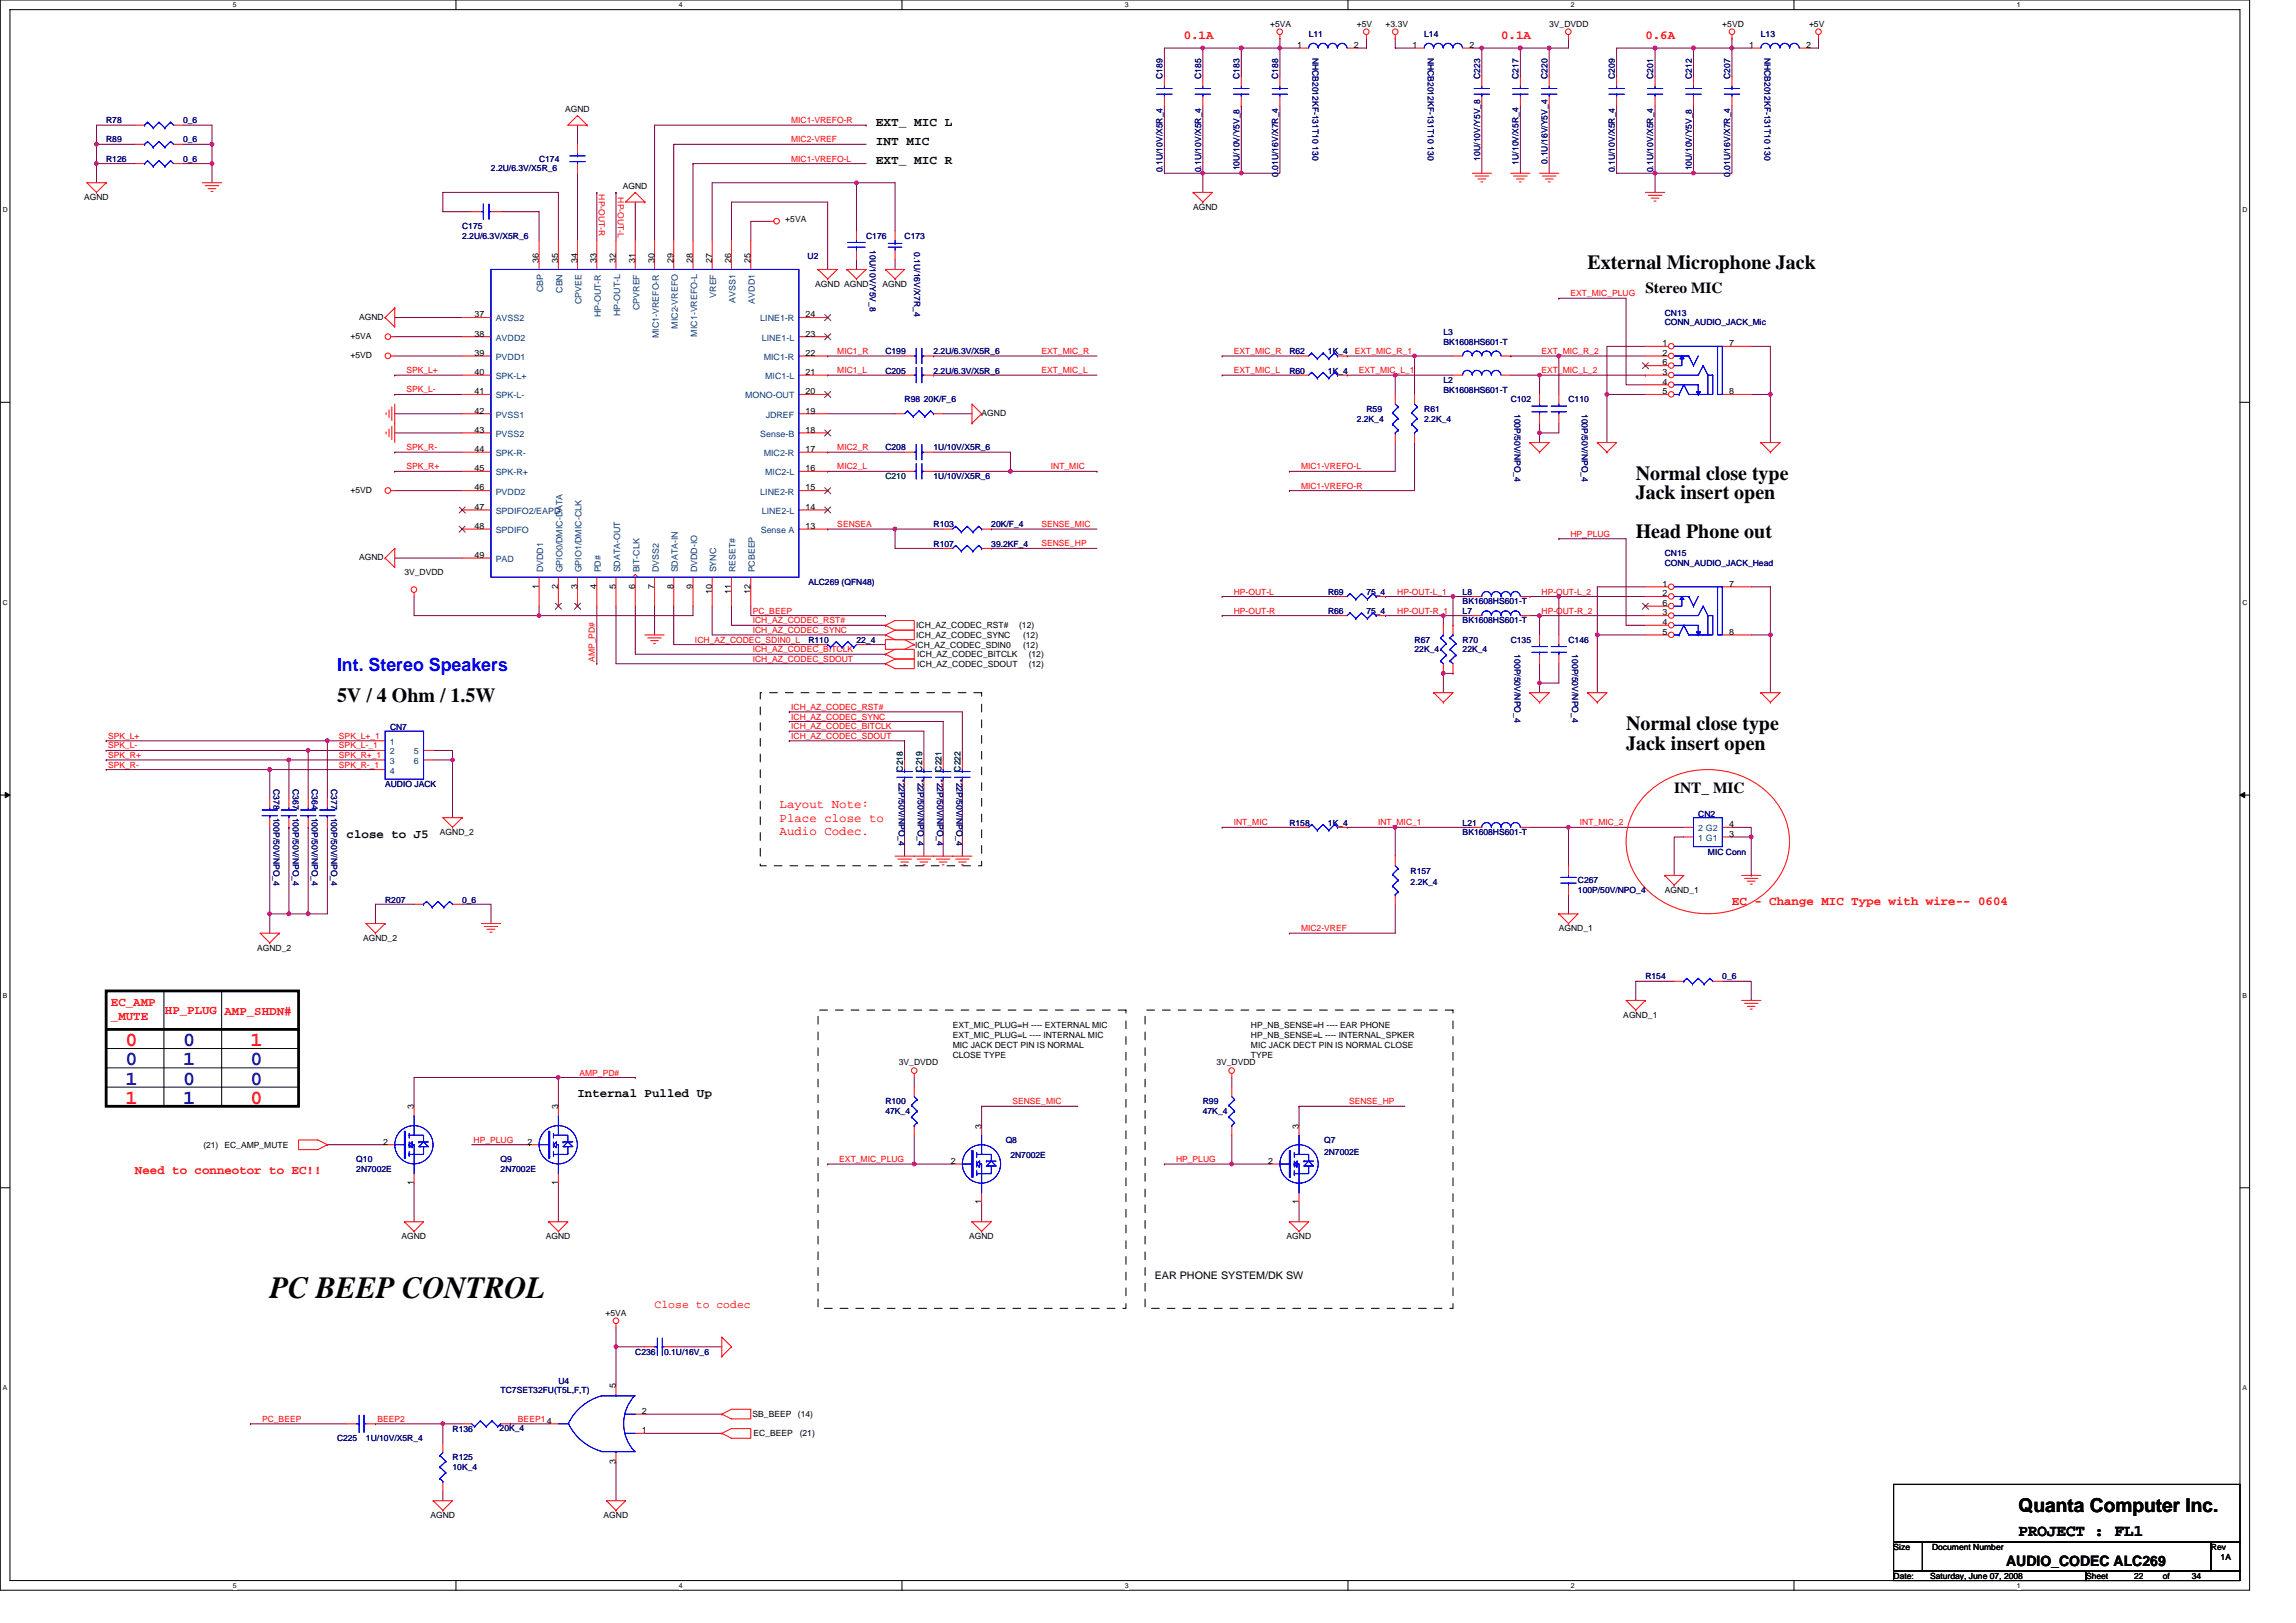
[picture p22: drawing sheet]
<svg xmlns="http://www.w3.org/2000/svg" width="297mm" height="210mm" viewBox="0 0 297 210" stroke-linecap="round" stroke-linejoin="round" font-family="sans-serif">
<defs><g id="words">
<text font-size="4" x="34.9" y="167.9">PC BEEP CONTROL</text>
<g font-size="2.6">
<text x="205.4" y="34.8">External Microphone Jack</text>
<text x="211.6" y="64.6">Jack insert open</text>
<text x="211.6" y="62.1">Normal close type</text>
<text x="211.6" y="69.6">Head Phone out</text>
<text x="43.6" y="90.8">5V / 4 Ohm / 1.5W</text>
<text x="210.4" y="94.5">Normal close type</text>
<text x="210.4" y="97">Jack insert open</text>
</g>
<g font-size="2.6" fill="#0000a0">
<text x="16.2" y="137.8">0</text>
<text x="23.7" y="135.4">0</text>
<text x="23.7" y="137.8">1</text>
<text x="32.4" y="137.8">0</text>
<text x="16.2" y="140.3">1</text>
<text x="23.7" y="142.8">1</text>
<text x="23.7" y="140.3">0</text>
<text x="32.4" y="140.3">0</text>
</g>
<g font-size="2.6" fill="#f00">
<text x="16.2" y="135.4">0</text>
<text x="32.4" y="135.4">1</text>
<text x="16.2" y="142.8">1</text>
<text x="32.4" y="142.8">0</text>
</g>
<text font-size="2.5" x="261.2" y="195.6">Quanta Computer Inc.</text>
<text font-size="2.3" fill="#00f" x="43.6" y="86.8">Int. Stereo Speakers</text>
<text font-size="2.1" x="261.2" y="198.8">PROJECT : FL1</text>
<g font-size="2">
<text x="212.9" y="37.9">Stereo MIC</text>
<text x="216.6" y="102.6">INT_ MIC</text>
</g>
<text font-size="1.9" x="259.5" y="202.6">AUDIO_CODEC ALC269</text>
<g font-size="1.6" fill="#f00">
<text x="153.1" y="5.1">0.1A</text>
<text x="194.2" y="5.1">0.1A</text>
<text x="212.9" y="5.1">0.6A</text>
<text x="100.9" y="104.6">Layout Note:</text>
<text x="100.9" y="106.3">Place close to</text>
<text x="100.9" y="108">Audio Codec.</text>
<text x="224.1" y="117.1">EC - Change MIC Type with wire-- 0604</text>
<text x="14.3" y="130.2">EC_AMP</text>
<text x="14.3" y="132">_MUTE</text>
<text x="21.3" y="131.1">HP_PLUG</text>
<text x="29" y="131.3">AMP_SHDN#</text>
<text x="17.5" y="151.9">Need to conneotor to EC!!</text>
</g>
<g font-size="1.6">
<text x="113.3" y="16.3">EXT_ MIC L</text>
<text x="113.3" y="21.3">EXT_ MIC R</text>
<text x="113.3" y="18.8">INT MIC</text>
<text x="44.8" y="108.4">close to J5</text>
<text x="74.7" y="142">Internal Pulled Up</text>
</g>
<text font-size="1.5" fill="#f00" x="84.7" y="169.2">Close to codec</text>
<text font-size="1.4" x="149.4" y="165.5">EAR PHONE SYSTEM/DK SW</text>
<g font-size="1.1">
<text x="164.3" y="3.5">+5VA</text>
<text x="175.5" y="3.5">+5V</text>
<text x="179.3" y="3.5">+3.3V</text>
<text x="200.4" y="3.5">3V_DVDD</text>
<text x="222.8" y="3.5">+5VD</text>
<text x="234" y="3.5">+5V</text>
<text x="167.8" y="6.2">1</text>
<text x="175.2" y="6.2">2</text>
<text x="182.7" y="6.2">1</text>
<text x="190.1" y="6.2">2</text>
<text x="226.3" y="6.2">1</text>
<text x="233.7" y="6.2">2</text>
<text x="73.1" y="14.5">AGND</text>
<text x="10.9" y="25.9">AGND</text>
<text x="80.6" y="24.4">AGND</text>
<text x="101.6" y="28.7">+5VA</text>
<text x="154.4" y="27.2">AGND</text>
<text x="69.7" y="34" transform="rotate(-90 69.7 34)">36</text>
<text x="72.2" y="34" transform="rotate(-90 72.2 34)">35</text>
<text x="74.7" y="34" transform="rotate(-90 74.7 34)">34</text>
<text x="77.2" y="34" transform="rotate(-90 77.2 34)">33</text>
<text x="79.7" y="34" transform="rotate(-90 79.7 34)">32</text>
<text x="82.2" y="34" transform="rotate(-90 82.2 34)">31</text>
<text x="84.7" y="34" transform="rotate(-90 84.7 34)">30</text>
<text x="87.1" y="34" transform="rotate(-90 87.1 34)">29</text>
<text x="89.6" y="34" transform="rotate(-90 89.6 34)">28</text>
<text x="92.1" y="34" transform="rotate(-90 92.1 34)">27</text>
<text x="94.6" y="34" transform="rotate(-90 94.6 34)">26</text>
<text x="97.1" y="34" transform="rotate(-90 97.1 34)">25</text>
<text x="46.5" y="41.3">AGND</text>
<text x="61.4" y="41.1">37</text>
<text x="104.2" y="41.1">24</text>
<text x="105.5" y="37.1">AGND AGND</text>
<text x="114.2" y="37.1">AGND</text>
<text x="45.4" y="43.8">+5VA</text>
<text x="45.4" y="46.3">+5VD</text>
<text x="61.4" y="43.5">38</text>
<text x="61.4" y="46">39</text>
<text x="104.2" y="46">22</text>
<text x="104.2" y="43.5">23</text>
<text x="215.1" y="44.8">1</text>
<text x="215.1" y="46">2</text>
<text x="215.1" y="47.3">6</text>
<text x="223.7" y="44.8">7</text>
<text x="61.4" y="48.5">40</text>
<text x="61.4" y="51">41</text>
<text x="61.4" y="53.5">42</text>
<text x="104.2" y="53.5">19</text>
<text x="104.2" y="51">20</text>
<text x="104.2" y="48.5">21</text>
<text x="127" y="53.8">AGND</text>
<text x="215.1" y="48.5">3</text>
<text x="215.1" y="49.8">4</text>
<text x="215.1" y="51">5</text>
<text x="223.7" y="51">8</text>
<text x="61.4" y="56">43</text>
<text x="61.4" y="58.5">44</text>
<text x="104.2" y="56">18</text>
<text x="104.2" y="58.5">17</text>
<text x="45.4" y="63.8">+5VD</text>
<text x="61.4" y="61">45</text>
<text x="61.4" y="63.5">46</text>
<text x="61.4" y="66">47</text>
<text x="104.2" y="63.5">15</text>
<text x="104.2" y="66">14</text>
<text x="104.2" y="61">16</text>
<text x="61.4" y="68.4">48</text>
<text x="104.2" y="68.4">13</text>
<text x="46.5" y="72.5">AGND</text>
<text x="52.3" y="74.4">3V_DVDD</text>
<text x="61.4" y="72.2">49</text>
<text x="69.7" y="76.2" transform="rotate(-90 69.7 76.2)">1</text>
<text x="72.2" y="76.2" transform="rotate(-90 72.2 76.2)">2</text>
<text x="74.7" y="76.2" transform="rotate(-90 74.7 76.2)">3</text>
<text x="77.2" y="76.2" transform="rotate(-90 77.2 76.2)">4</text>
<text x="79.7" y="76.2" transform="rotate(-90 79.7 76.2)">5</text>
<text x="82.2" y="76.2" transform="rotate(-90 82.2 76.2)">6</text>
<text x="84.7" y="76.2" transform="rotate(-90 84.7 76.2)">7</text>
<text x="87.1" y="76.2" transform="rotate(-90 87.1 76.2)">8</text>
<text x="89.6" y="76.2" transform="rotate(-90 89.6 76.2)">9</text>
<text x="92.1" y="76.8" transform="rotate(-90 92.1 76.8)">10</text>
<text x="94.6" y="76.8" transform="rotate(-90 94.6 76.8)">11</text>
<text x="97.1" y="76.8" transform="rotate(-90 97.1 76.8)">12</text>
<text x="215.1" y="75.9">1</text>
<text x="215.1" y="77.2">2</text>
<text x="223.7" y="75.9">7</text>
<text x="118.4" y="83.8">ICH_AZ_CODEC_SDIN0</text>
<text x="118.5" y="81.3">ICH_AZ_CODEC_RST#</text>
<text x="118.5" y="82.5">ICH_AZ_CODEC_SYNC</text>
<text x="131.8" y="81.3">(12)</text>
<text x="132.4" y="83.8">(12)</text>
<text x="132.4" y="82.5">(12)</text>
<text x="215.1" y="78.4">6</text>
<text x="215.1" y="79.6">3</text>
<text x="215.1" y="80.9">4</text>
<text x="215.1" y="82.1">5</text>
<text x="223.7" y="82.1">8</text>
<text x="118.7" y="86.3">ICH_AZ_CODEC_SDOUT</text>
<text x="118.7" y="85">ICH_AZ_CODEC_BITCLK</text>
<text x="133.1" y="86.3">(12)</text>
<text x="133.1" y="85">(12)</text>
<text x="223.7" y="107">4</text>
<text x="56.9" y="108.1">AGND_2</text>
<text x="223.7" y="108.3">3</text>
<text x="215.4" y="115.5">AGND_1</text>
<text x="33.3" y="123">AGND_2</text>
<text x="47" y="121.8">AGND_2</text>
<text x="201.7" y="120.5">AGND_1</text>
<text x="210" y="131.7">AGND_1</text>
<text x="116.3" y="137.8">3V_DVDD</text>
<text x="123.3" y="132.9">EXT_MIC_PLUG=H ---- EXTERNAL MIC</text>
<text x="123.3" y="134.3">EXT_MIC_PLUG=L ---- INTERNAL MIC</text>
<text x="123.3" y="135.6">MIC JACK DECT PIN IS NORMAL</text>
<text x="123.3" y="136.9">CLOSE TYPE</text>
<text x="157.4" y="137.8">3V_DVDD</text>
<text x="161.8" y="132.9">HP_NB_SENSE=H ---- EAR PHONE</text>
<text x="161.8" y="134.3">HP_NB_SENSE=L ---- INTERNAL_SPKER</text>
<text x="161.8" y="135.6">MIC JACK DECT PIN IS NORMAL CLOSE</text>
<text x="161.8" y="136.9">TYPE</text>
<text x="53.5" y="143.5" transform="rotate(-90 53.5 143.5)">3</text>
<text x="72.2" y="143.5" transform="rotate(-90 72.2 143.5)">3</text>
<text x="26.3" y="148.5">(21) EC_AMP_MUTE</text>
<text x="49.6" y="148.1">2</text>
<text x="68.2" y="148.1">2</text>
<text x="127" y="146" transform="rotate(-90 127 146)">3</text>
<text x="168" y="146" transform="rotate(-90 168 146)">3</text>
<text x="53.5" y="153.4" transform="rotate(-90 53.5 153.4)">1</text>
<text x="72.2" y="153.4" transform="rotate(-90 72.2 153.4)">1</text>
<text x="123" y="150.6">2</text>
<text x="127" y="155.8" transform="rotate(-90 127 155.8)">1</text>
<text x="164.1" y="150.6">2</text>
<text x="168" y="155.8" transform="rotate(-90 168 155.8)">1</text>
<text x="51.9" y="160.3">AGND</text>
<text x="70.6" y="160.3">AGND</text>
<text x="125.4" y="160.3">AGND</text>
<text x="166.5" y="160.3">AGND</text>
<text x="78.3" y="170.3">+5VA</text>
<text x="79.7" y="179.6" transform="rotate(-90 79.7 179.6)">5</text>
<text x="83.1" y="182.9">2</text>
<text x="83.1" y="185.4">1</text>
<text x="97.4" y="183.3">SB_BEEP</text>
<text x="97.5" y="185.8">EC_BEEP</text>
<text x="103.2" y="183.3">(14)</text>
<text x="103.5" y="185.8">(21)</text>
<text x="79.7" y="189.4" transform="rotate(-90 79.7 189.4)">3</text>
<text x="55.7" y="196.4">AGND</text>
<text x="78.1" y="196.4">AGND</text>
<text x="245" y="200.5">Size</text>
<text x="250" y="200.5">Document Number</text>
<text x="286" y="200.5">Rev</text>
<text x="287.3" y="201.8">1A</text>
<text x="245" y="204.3">Date:</text>
<text x="249.7" y="204.3">Saturday, June 07, 2008</text>
<text x="269.9" y="204.3">Sheet</text>
<text x="276.1" y="204.3">22</text>
<text x="279.8" y="204.3">of</text>
<text x="283.6" y="204.3">34</text>
</g>
<g font-size="1.1" fill="#000080">
<text x="169.3" y="4.8">L11</text>
<text x="184.3" y="4.8">L14</text>
<text x="227.8" y="4.8">L13</text>
<text x="150.4" y="10.2" transform="rotate(-90 150.4 10.2)">C189</text>
<text x="155.4" y="10.2" transform="rotate(-90 155.4 10.2)">C185</text>
<text x="160.4" y="10.2" transform="rotate(-90 160.4 10.2)">C183</text>
<text x="165.4" y="10.2" transform="rotate(-90 165.4 10.2)">C188</text>
<text x="169.8" y="7.5" transform="rotate(90 169.8 7.5)">NHCB2012KF-131T10 130</text>
<text x="184.7" y="7.5" transform="rotate(90 184.7 7.5)">NHCB2012KF-131T10 130</text>
<text x="191.5" y="10.2" transform="rotate(-90 191.5 10.2)">C223</text>
<text x="196.5" y="10.2" transform="rotate(-90 196.5 10.2)">C217</text>
<text x="200.2" y="10.2" transform="rotate(-90 200.2 10.2)">C220</text>
<text x="208.9" y="10.2" transform="rotate(-90 208.9 10.2)">C209</text>
<text x="213.9" y="10.2" transform="rotate(-90 213.9 10.2)">C201</text>
<text x="218.9" y="10.2" transform="rotate(-90 218.9 10.2)">C212</text>
<text x="223.8" y="10.2" transform="rotate(-90 223.8 10.2)">C207</text>
<text x="228.3" y="7.5" transform="rotate(90 228.3 7.5)">NHCB2012KF-131T10 130</text>
<text x="13.7" y="16">R78</text>
<text x="23.7" y="16">0_6</text>
<text x="13.7" y="18.4">R89</text>
<text x="13.7" y="20.9">R126</text>
<text x="23.7" y="20.9">0_6</text>
<text x="23.7" y="18.4">0_6</text>
<text x="63.5" y="22.2">2.2U/6.3V/X5R_6</text>
<text x="69.7" y="20.9">C174</text>
<text x="150.4" y="22.3" transform="rotate(-90 150.4 22.3)">0.1U/10V/X5R_4</text>
<text x="155.4" y="22.3" transform="rotate(-90 155.4 22.3)">0.1U/10V/X5R_4</text>
<text x="160.4" y="22" transform="rotate(-90 160.4 22)">10U/10V/Y5V_8</text>
<text x="165.4" y="22.9" transform="rotate(-90 165.4 22.9)">0.01U/16V/X7R_4</text>
<text x="191.5" y="20.8" transform="rotate(-90 191.5 20.8)">10U/10V/Y5V_8</text>
<text x="196.5" y="21.3" transform="rotate(-90 196.5 21.3)">1U/10V/X5R_4</text>
<text x="200.2" y="21.2" transform="rotate(-90 200.2 21.2)">0.1U/16V/Y5V_4</text>
<text x="208.9" y="22.3" transform="rotate(-90 208.9 22.3)">0.1U/10V/X5R_4</text>
<text x="213.9" y="22.3" transform="rotate(-90 213.9 22.3)">0.1U/10V/X5R_4</text>
<text x="218.9" y="22" transform="rotate(-90 218.9 22)">10U/10V/Y5V_8</text>
<text x="223.8" y="22.9" transform="rotate(-90 223.8 22.9)">0.01U/16V/X7R_4</text>
<text x="59.8" y="29.7">C175</text>
<text x="59.8" y="30.9">2.2U/6.3V/X5R_6</text>
<text x="104.5" y="33.5">U2</text>
<text x="112.1" y="30.9">C176</text>
<text x="112.5" y="32.4" transform="rotate(90 112.5 32.4)">10U/10V/Y5V_8</text>
<text x="117" y="30.9">C173</text>
<text x="118.3" y="32.6" transform="rotate(90 118.3 32.6)">0.1U/16V/X7R_4</text>
<text x="215.4" y="40.9">CN13</text>
<text x="114.6" y="45.8">C199</text>
<text x="120.8" y="45.8">2.2U/6.3V/X5R_6</text>
<text x="166.8" y="45.8">R62</text>
<text x="171.8" y="45.8">1K_4</text>
<text x="186.7" y="43.3">L3</text>
<text x="186.7" y="44.6">BK1608HS601-T</text>
<text x="215.4" y="42.1">CONN_AUDIO_JACK_Mic</text>
<text x="114.6" y="48.3">C205</text>
<text x="117" y="52">R98 20K/F_6</text>
<text x="120.8" y="48.3">2.2U/6.3V/X5R_6</text>
<text x="166.8" y="48.3">R60</text>
<text x="171.8" y="48.3">1K_4</text>
<text x="176.8" y="53.3">R59</text>
<text x="184.3" y="53.3">R61</text>
<text x="186.7" y="49.6">L2</text>
<text x="186.7" y="50.8">BK1608HS601-T</text>
<text x="195.4" y="52">C102</text>
<text x="195.9" y="53.5" transform="rotate(90 195.9 53.5)">100P/50V/NPO_4</text>
<text x="202.9" y="52">C110</text>
<text x="204.6" y="53.5" transform="rotate(90 204.6 53.5)">100P/50V/NPO_4</text>
<text x="114.6" y="58.3">C208</text>
<text x="120.8" y="58.3">1U/10V/X5R_6</text>
<text x="175.5" y="54.5">2.2K_4</text>
<text x="184.3" y="54.5">2.2K_4</text>
<text x="120.8" y="62">1U/10V/X5R_6</text>
<text x="120.8" y="68.2">R103</text>
<text x="120.8" y="70.7">R107</text>
<text x="128.2" y="68.2">20K/F_4</text>
<text x="128.2" y="70.7">39.2KF_4</text>
<text x="215.4" y="72">CN15</text>
<text x="104.6" y="75.7">ALC269 (QFN48)</text>
<text x="171.8" y="76.9">R69</text>
<text x="176.8" y="76.9">75_4</text>
<text x="189.2" y="76.9">L8</text>
<text x="215.4" y="73.2">CONN_AUDIO_JACK_Head</text>
<text x="104.6" y="83.2">R110</text>
<text x="110.8" y="83.2">22_4</text>
<text x="171.8" y="79.4">R66</text>
<text x="176.8" y="79.4">75_4</text>
<text x="183" y="83.2">R67</text>
<text x="189.2" y="83.2">R70</text>
<text x="189.2" y="78.2">BK1608HS601-T</text>
<text x="189.2" y="79.4">L7</text>
<text x="189.2" y="80.7">BK1608HS601-T</text>
<text x="195.4" y="83.2">C135</text>
<text x="202.9" y="83.2">C146</text>
<text x="183" y="84.4">22K_4</text>
<text x="189.2" y="84.4">22K_4</text>
<text x="195.9" y="84.6" transform="rotate(90 195.9 84.6)">100P/50V/NPO_4</text>
<text x="203.4" y="84.6" transform="rotate(90 203.4 84.6)">100P/50V/NPO_4</text>
<text x="50.5" y="94.5">CN7</text>
<text x="49.8" y="101.8">AUDIO JACK</text>
<text x="116.3" y="100.8" transform="rotate(90 116.3 100.8)">*22P/50V/NPO_4</text>
<text x="118.8" y="100.8" transform="rotate(90 118.8 100.8)">*22P/50V/NPO_4</text>
<text x="121.2" y="100.8" transform="rotate(90 121.2 100.8)">*22P/50V/NPO_4</text>
<text x="123.7" y="100.8" transform="rotate(90 123.7 100.8)">*22P/50V/NPO_4</text>
<text x="35.4" y="102.1" transform="rotate(90 35.4 102.1)">C378</text>
<text x="35.4" y="105.8" transform="rotate(90 35.4 105.8)">100P/50V/NPO_4</text>
<text x="37.9" y="102.1" transform="rotate(90 37.9 102.1)">C367</text>
<text x="37.9" y="105.8" transform="rotate(90 37.9 105.8)">100P/50V/NPO_4</text>
<text x="40.3" y="102.1" transform="rotate(90 40.3 102.1)">C364</text>
<text x="40.3" y="105.8" transform="rotate(90 40.3 105.8)">100P/50V/NPO_4</text>
<text x="42.8" y="102.1" transform="rotate(90 42.8 102.1)">C377</text>
<text x="42.8" y="105.8" transform="rotate(90 42.8 105.8)">100P/50V/NPO_4</text>
<text x="166.8" y="106.8">R158</text>
<text x="171.8" y="106.8">1K_4</text>
<text x="189.2" y="106.8">L21</text>
<text x="219.7" y="105.7">CN2</text>
<text x="182.5" y="113">R157</text>
<text x="189.2" y="108.1">BK1608HS601-T</text>
<text x="221" y="110.7">MIC Conn</text>
<text x="49.8" y="116.8">R207</text>
<text x="59.8" y="116.8">0_6</text>
<text x="182.5" y="114.5">2.2K_4</text>
<text x="204.1" y="114.3">C267</text>
<text x="204.1" y="115.5">100P/50V/NPO_4</text>
<text x="212.9" y="126.7">R154</text>
<text x="222.8" y="126.7">0_6</text>
<text x="114.6" y="142.9">R100</text>
<text x="155.6" y="142.9">R99</text>
<text x="114.6" y="144.1">47K_4</text>
<text x="130.1" y="147.9">Q8</text>
<text x="130.7" y="149.9">2N7002E</text>
<text x="155.6" y="144.1">47K_4</text>
<text x="171.3" y="147.9">Q7</text>
<text x="171.3" y="149.4">2N7002E</text>
<text x="46.1" y="150.4">Q10</text>
<text x="46.1" y="151.6">2N7002E</text>
<text x="64.8" y="150.4">Q9</text>
<text x="64.8" y="151.6">2N7002E</text>
<text x="72.2" y="179">U4</text>
<text x="82.2" y="175.3">C236</text>
<text x="85.9" y="175.3">0.1U/16V_6</text>
<text x="58.5" y="185.2">R136</text>
<text x="64.6" y="185.1">20K_4</text>
<text x="64.8" y="180.2">TC7SET32FU(T5L,F,T)</text>
<text x="43.6" y="186.5">C225</text>
<text x="47.3" y="186.5">1U/10V/X5R_4</text>
<text x="58.5" y="189">R125</text>
<text x="58.5" y="190.2">10K_4</text>
</g>
<g font-size="1.1" fill="#f00">
<text x="102.4" y="15.9">MIC1-VREFO-R</text>
<text x="102.4" y="18.4">MIC2-VREF</text>
<text x="102.4" y="20.9">MIC1-VREFO-L</text>
<text x="77.5" y="25.1" transform="rotate(90 77.5 25.1)">HP-OUT-R</text>
<text x="79.9" y="25.5" transform="rotate(90 79.9 25.5)">HP-OUT-L</text>
<text x="203.2" y="38.3">EXT_MIC_PLUG</text>
<text x="108.3" y="45.8">MIC1_R</text>
<text x="134.7" y="45.8">EXT_MIC_R</text>
<text x="159.6" y="45.8">EXT_MIC_R</text>
<text x="175.3" y="45.8">EXT_MIC_R_1</text>
<text x="199.4" y="45.8">EXT_MIC_R_2</text>
<text x="52.6" y="48.3">SPK_L+</text>
<text x="52.6" y="50.8">SPK_L-</text>
<text x="108.3" y="48.3">MIC1_L</text>
<text x="134.7" y="48.3">EXT_MIC_L</text>
<text x="159.6" y="48.3">EXT_MIC_L</text>
<text x="175.8" y="48.3">EXT_MIC_L_1</text>
<text x="199.4" y="48.3">EXT_MIC_L_2</text>
<text x="52.6" y="58.3">SPK_R-</text>
<text x="108.3" y="58.3">MIC2_R</text>
<text x="52.6" y="60.7">SPK_R+</text>
<text x="108.3" y="60.7">MIC2_L</text>
<text x="136" y="60.7">INT_MIC</text>
<text x="168.3" y="60.7">MIC1-VREFO-L</text>
<text x="168.3" y="63.2">MIC1-VREFO-R</text>
<text x="108.3" y="68.2">SENSEA</text>
<text x="134.7" y="70.7">SENSE_HP</text>
<text x="134.7" y="68.2">SENSE_MIC</text>
<text x="203.2" y="69.4">HP_PLUG</text>
<text x="159.6" y="76.9">HP-OUT-L</text>
<text x="180.8" y="76.9">HP-OUT-L_1</text>
<text x="199.4" y="76.9">HP-OUT-L_2</text>
<text x="89.9" y="83.1">ICH_AZ_CODEC_SDIN0_L</text>
<text x="97.4" y="81.9">ICH_AZ_CODEC_SYNC</text>
<text x="97.4" y="79.4">PC_BEEP</text>
<text x="97.4" y="80.6">ICH_AZ_CODEC_RST#</text>
<text x="159.6" y="79.4">HP-OUT-R</text>
<text x="180.8" y="79.4">HP-OUT-R_1</text>
<text x="199.4" y="79.4">HP-OUT-R_2</text>
<text x="77" y="85.6" transform="rotate(-90 77 85.6)">AMP_PD#</text>
<text x="97.4" y="84.4">ICH_AZ_CODEC_BITCLK</text>
<text x="97.4" y="85.6">ICH_AZ_CODEC_SDOUT</text>
<text x="14" y="95.6">SPK_L+</text>
<text x="43.9" y="95.6">SPK_L+_1</text>
<text x="102.4" y="93.1">ICH_AZ_CODEC_SYNC</text>
<text x="102.4" y="91.8">ICH_AZ_CODEC_RST#</text>
<text x="102.4" y="95.6">ICH_AZ_CODEC_SDOUT</text>
<text x="102.4" y="94.3">ICH_AZ_CODEC_BITCLK</text>
<text x="14" y="98.1">SPK_R+</text>
<text x="14" y="99.3">SPK_R-</text>
<text x="14" y="96.8">SPK_L-</text>
<text x="43.9" y="99.3">SPK_R-_1</text>
<text x="43.9" y="96.8">SPK_L-_1</text>
<text x="43.9" y="98.1">SPK_R+_1</text>
<text x="159.6" y="106.8">INT_MIC</text>
<text x="178.3" y="106.8">INT_MIC_1</text>
<text x="204.4" y="106.8">INT_MIC_2</text>
<text x="168.3" y="120.5">MIC2-VREF</text>
<text x="75" y="139.1">AMP_PD#</text>
<text x="131" y="142.9">SENSE_MIC</text>
<text x="174.5" y="142.9">SENSE_HP</text>
<text x="61.3" y="147.8">HP_PLUG</text>
<text x="108.6" y="150.3">EXT_MIC_PLUG</text>
<text x="152.1" y="150.3">HP_PLUG</text>
<text x="33.9" y="184">PC_BEEP</text>
<text x="48.8" y="184">BEEP2</text>
<text x="67" y="184">BEEP14</text>
</g>
<g font-size="1.1" fill="#004080">
<text x="64.1" y="41.6">AVSS2</text>
<text x="70.3" y="37.8" transform="rotate(-90 70.3 37.8)">CBP</text>
<text x="72.8" y="37.9" transform="rotate(-90 72.8 37.9)">CBN</text>
<text x="75.2" y="39.3" transform="rotate(-90 75.2 39.3)">CPVEE</text>
<text x="77.7" y="41.1" transform="rotate(-90 77.7 41.1)">HP-OUT-R</text>
<text x="80.2" y="40.9" transform="rotate(-90 80.2 40.9)">HP-OUT-L</text>
<text x="82.7" y="40.1" transform="rotate(-90 82.7 40.1)">CPVREF</text>
<text x="92.7" y="38.5" transform="rotate(-90 92.7 38.5)">VREF</text>
<text x="95.2" y="39.2" transform="rotate(-90 95.2 39.2)">AVSS1</text>
<text x="97.7" y="39.3" transform="rotate(-90 97.7 39.3)">AVDD1</text>
<text x="98.4" y="41.6">LINE1-R</text>
<text x="64.1" y="44.1">AVDD2</text>
<text x="64.1" y="46.6">PVDD1</text>
<text x="85.2" y="43.7" transform="rotate(-90 85.2 43.7)">MIC1-VREFO-R</text>
<text x="87.7" y="42.5" transform="rotate(-90 87.7 42.5)">MIC2-VREFO</text>
<text x="90.2" y="43.5" transform="rotate(-90 90.2 43.5)">MIC1-VREFO-L</text>
<text x="98.5" y="44.1">LINE1-L</text>
<text x="98.8" y="46.6">MIC1-R</text>
<text x="64.1" y="49">SPK-L+</text>
<text x="64.1" y="51.5">SPK-L-</text>
<text x="96.4" y="51.5">MONO-OUT</text>
<text x="99" y="49">MIC1-L</text>
<text x="64.1" y="54">PVSS1</text>
<text x="64.1" y="56.5">PVSS2</text>
<text x="64.1" y="59">SPK-R-</text>
<text x="98.4" y="56.5">Sense-B</text>
<text x="98.8" y="59">MIC2-R</text>
<text x="99.1" y="54">JDREF</text>
<text x="64.1" y="61.5">SPK-R+</text>
<text x="64.1" y="64">PVDD2</text>
<text x="98.4" y="64">LINE2-R</text>
<text x="99" y="61.5">MIC2-L</text>
<text x="64.1" y="66.5">SPDIFO2/EAPD</text>
<text x="64.1" y="69">SPDIFO</text>
<text x="98.4" y="69">Sense A</text>
<text x="98.5" y="66.5">LINE2-L</text>
<text x="64.1" y="72.7">PAD</text>
<text x="70.3" y="74.1" transform="rotate(-90 70.3 74.1)">DVDD1</text>
<text x="72.8" y="74.1" transform="rotate(-90 72.8 74.1)">GPIO0/DMIC-DATA</text>
<text x="75.2" y="74.1" transform="rotate(-90 75.2 74.1)">GPIO1/DMIC-CLK</text>
<text x="77.7" y="74.1" transform="rotate(-90 77.7 74.1)">PD#</text>
<text x="80.2" y="74.1" transform="rotate(-90 80.2 74.1)">SDATA-OUT</text>
<text x="82.7" y="74.1" transform="rotate(-90 82.7 74.1)">BIT-CLK</text>
<text x="85.2" y="74.1" transform="rotate(-90 85.2 74.1)">DVSS2</text>
<text x="87.7" y="74.1" transform="rotate(-90 87.7 74.1)">SDATA-IN</text>
<text x="90.2" y="74.1" transform="rotate(-90 90.2 74.1)">DVDD-IO</text>
<text x="92.7" y="74.1" transform="rotate(-90 92.7 74.1)">SYNC</text>
<text x="95.2" y="74.1" transform="rotate(-90 95.2 74.1)">RESET#</text>
<text x="97.7" y="74.1" transform="rotate(-90 97.7 74.1)">PCBEEP</text>
<text x="50.4" y="96.4">1</text>
<text x="50.4" y="97.6">2</text>
<text x="50.4" y="98.8">3</text>
<text x="50.4" y="100.1">4</text>
<text x="53.5" y="97.6">5</text>
<text x="53.5" y="98.8">6</text>
<text x="219.7" y="107.5">2 G2</text>
<text x="219.7" y="108.8">1 G1</text>
</g>
<g font-size="1.1" fill="#004040">
<text x="114.6" y="62">C210</text>
<text x="116.8" y="99.8" transform="rotate(-90 116.8 99.8)">C218</text>
<text x="119.3" y="99.8" transform="rotate(-90 119.3 99.8)">C219</text>
<text x="121.8" y="99.8" transform="rotate(-90 121.8 99.8)">C221</text>
<text x="124.3" y="99.8" transform="rotate(-90 124.3 99.8)">C222</text>
</g>
<g font-size=".9">
<text x="30.1" y="1">5</text>
<text x="87.8" y="1">4</text>
<text x="145.5" y="1">3</text>
<text x="203.2" y="1">2</text>
<text x="260.9" y="1">1</text>
<text x=".4" y="27.5">D</text>
<text x="290.1" y="27.5">D</text>
<text x=".4" y="78.3">C</text>
<text x="290.1" y="78.3">C</text>
<text x=".4" y="129.1">B</text>
<text x="290.1" y="129.1">B</text>
<text x=".4" y="179.9">A</text>
<text x="290.1" y="179.9">A</text>
<text x="30.1" y="205.4">5</text>
<text x="87.8" y="205.4">4</text>
<text x="145.5" y="205.4">3</text>
<text x="203.2" y="205.4">2</text>
<text x="260.9" y="205.4">1</text>
</g>
</g></defs>
<path d="M0 0h291v205.7h-291zM1.3 1.2h288.5v203.3h-288.5z" fill="none" stroke="#000" stroke-width=".13"/>
<g fill="#fff">
<path d="M30.1 .1h.5v1h-.5z"/>
<path d="M30.1 204.6h.5v1h-.5z"/>
</g>
<path d="M59 0v1.2M59 204.5v1.2" fill="none" stroke="#000" stroke-width=".13"/>
<g fill="#fff">
<path d="M87.8 .1h.5v1h-.5z"/>
<path d="M87.8 204.6h.5v1h-.5z"/>
</g>
<path d="M116.7 0v1.2M116.7 204.5v1.2" fill="none" stroke="#000" stroke-width=".13"/>
<g fill="#fff">
<path d="M145.5 .1h.5v1h-.5z"/>
<path d="M145.5 204.6h.5v1h-.5z"/>
</g>
<path d="M174.4 0v1.2M174.4 204.5v1.2" fill="none" stroke="#000" stroke-width=".13"/>
<g fill="#fff">
<path d="M203.2 .1h.5v1h-.5z"/>
<path d="M203.2 204.6h.5v1h-.5z"/>
</g>
<path d="M232.1 0v1.2M232.1 204.5v1.2" fill="none" stroke="#000" stroke-width=".13"/>
<g fill="#fff">
<path d="M260.9 .1h.5v1h-.5z"/>
<path d="M260.9 204.6h.5v1h-.5z"/>
<path d="M.4 26.6h.6v1h-.6z"/>
<path d="M290.1 26.6h.6v1h-.6z"/>
<path d="M.4 77.4h.6v1h-.6z"/>
<path d="M290.1 77.4h.6v1h-.6z"/>
</g>
<path d="M0 52h1.3M289.8 52h1.2" fill="none" stroke="#000" stroke-width=".13"/>
<g fill="#fff">
<path d="M.4 128.3h.5v1h-.5z"/>
<path d="M290.1 128.3h.6v1h-.6z"/>
</g>
<path d="M0 102.9h1.3M289.8 102.9h1.2" fill="none" stroke="#000" stroke-width=".13"/>
<path d="M.7 102.5l.6 .4-.6 .3zM289.8 102.9l.6-.4v.7z" fill="#000" stroke="#000" stroke-width=".13"/>
<g fill="#fff">
<path d="M.4 179.1h.5v1h-.5z"/>
<path d="M290.1 179.1h.6v1h-.6z"/>
</g>
<g fill="none" stroke="#000" stroke-width=".13">
<path d="M13.7 135.7h24.9M13.7 138.2h24.9M21.2 128.2v14.9M28.7 128.2h.1M28.7 128.2v14.9M38.6 138.2h.1M0 153.7h1.3M13.7 140.7h24.9M38.6 140.7h.1M289.8 153.7h1.2M245 199.5h3.7v3.7h-3.7zM245 192h44.8v7.5h-44.8z"/>
<path d="M248.7 199.5h37.3v3.7h-37.3zM286 199.5h3.8v3.7h-3.8zM245 203.2h24.9v1.3h-24.9zM269.9 203.2h19.9v1.3h-19.9z"/>
</g>
<g fill="none" stroke="#800040" stroke-width=".13">
<path d="M12.5 18.7h.1M12.5 18.7v2.5M17.5 16.2h-5v2.5h5M23.7 16.2h3.7v2.5M23.7 18.7h3.7M27.4 18.7h.1M27.4 18.7v4.9M74.7 16.2v2.5M87.2 18.7h.1M87.2 18.7v12.4M87.2 18.7h24.9M112.1 16.2h-27.4v14.9"/>
<path d="M112.1 16.2h.1M150.6 13.7v8.7h5M155.6 6.2v3.8M155.6 6.2h-5v3.8M155.6 13.7v8.7M155.6 6.2h10M160.6 6.2h.1M160.6 13.7h.1M160.6 6.2v3.8M160.6 13.7v8.7M165.6 6.2v3.8M165.6 13.7v8.7h-5"/>
<path d="M165.6 6.2h2.5M165.6 5v1.2M176.8 5v1.2h-1.3M180.5 5v1.2h2.5M190.5 6.2h1.2M191.7 13.7v8.7M191.7 6.2h.1M191.7 6.2v3.8M191.7 6.2h8.7M196.7 13.7v8.7M196.7 6.2v3.8M196.7 6.2h.1"/>
<path d="M200.4 13.7v8.7M200.4 6.2v3.8M202.9 5v1.2h-2.5M209.1 13.7v8.7h5M214.1 6.2v3.8M214.1 6.2h-5v3.8M214.1 13.7v8.7M214.1 6.2h10v3.8M219.1 6.2h.1M219.1 13.7h.1M219.1 6.2v3.8M219.1 13.7v8.7"/>
<path d="M224.1 13.7v8.7h-5M224.1 5v1.2h2.5M235.3 5v1.2h-1.3M12.5 21.2v2.4M12.5 21.2h.1M12.5 21.2h5M23.7 21.2h3.7M27.4 21.2h.1M61 27.4h-3.7v-2.5h14.9v6.2M64.8 27.4h4.9v3.7M74.7 22.4v8.7M77.2 24.9h.1"/>
<path d="M77.2 24.9v6.2M79.7 24.9h.1M79.7 24.9v6.2M82.2 26.1v5M89.7 21.2v9.9M89.7 21.2h.1M89.7 21.2h22.4M94.6 31.1v-5h12.5v8.8M99.6 28.6h-2.5v2.5M110.8 23.6h-18.7v7.5M110.8 23.6v6.3M110.8 33.6v1.3"/>
<path d="M110.8 23.6h.1M110.8 23.6h5v6.3M115.8 33.6v1.3M155.6 22.4h.1M155.6 22.4h5M155.6 22.4v2.5M201.7 38.6h.1M201.7 38.6h8.7v11.2h2.5M214.1 22.4h.1M214.1 22.4h5M214.1 22.4v2.5M51.1 48.5h.1"/>
<path d="M51.1 53.5h8.7M51.1 56h8.7M51.1 58.5h.1M51.1 43.6h8.7M51.1 41.1h8.7M51.1 51h.1M51.1 46.1h8.7M51.1 48.5h8.7M51.1 58.5h8.7M51.1 51h8.7M107.1 46.1h.1M107.1 58.5h.1"/>
<path d="M107.1 48.5h.1M107.1 53.5h8.7M107.1 48.5h9.9M107.1 46.1h9.9M107.1 58.5h9.9M120.8 48.5h.1M120.8 58.5h9.9v2.5M120.8 46.1h.1M120.8 48.5h21.1M120.8 46.1h21.1M122 53.5h3.7M158.1 46.1h.1"/>
<path d="M158.1 48.5h.1M158.1 48.5h10M158.1 46.1h10M174.3 48.5h.1M174.3 46.1h.1M174.3 48.5h6.2M174.3 46.1h13.7M180.5 48.5h7.5M180.5 48.5h.1M180.5 57.3v3.7h-13.7M180.5 48.5v2.5M183 46.1h.1"/>
<path d="M183 57.3v6.2h-16.2M183 46.1v4.9M195.4 46.1h.1M195.4 48.5h17.5M195.4 46.1h17.5M199.2 56v1.3M199.2 48.5v2.5M199.2 48.5h.1M199.2 56h.1M199.2 54.8v1.2M201.7 54.8v1.2h-2.5M201.7 46.1h.1"/>
<path d="M201.7 46.1v4.9M207.9 51h.1M207.9 51h5M207.9 51v6.3M212.9 44.8h-5v6.2M212.9 48.5h.1M226.6 44.8h2.4v6.2M226.6 51h2.4M229 51h.1M229 51v6.3M51.1 61h.1M51.1 63.5h8.7"/>
<path d="M51.1 72.2h8.7M51.1 61h8.7M53.6 77.2v2.5h16.1M69.7 78.4v1.3M69.7 79.7h.1M77.2 78.4v7.5M79.7 78.4v7.5h34.9M82.2 78.4v6.2h32.4M84.7 78.4v3.7M87.2 78.4v5h18.6M89.7 78.4v1.3h-20M92.1 78.4v3.7h22.5"/>
<path d="M94.6 78.4v2.5h20M97.1 78.4v1.3h17.5M107.1 61h.1M107.1 68.5h.1M107.1 61h9.9M107.1 68.5h14.9M114.6 79.7h.1M115.8 68.5v2.5h6.2M115.8 68.5h.1M120.8 61h9.9M128.2 71h.1M128.2 68.5h.1"/>
<path d="M128.2 71h13.7M128.2 68.5h13.7M130.7 61h11.2M141.9 61h.1M158.1 77.2h.1M158.1 79.7h.1M158.1 79.7h14.9M158.1 77.2h14.9M166.8 61h.1M166.8 63.5h.1M179.3 77.2h.1M179.3 79.7h.1"/>
<path d="M179.3 79.7h7.4M179.3 77.2h8.7M186.7 79.7v1.2M186.7 79.7h3.8M188 77.2h2.5M188 77.2v3.7M197.9 77.2h.1M197.9 79.7h1.3M197.9 77.2h3.8M199.2 79.7h.1M199.2 79.7v2.4M199.2 79.7h13.7"/>
<path d="M201.7 69.7h8.7v11.2h2.5M201.7 77.2h11.2M201.7 69.7h.1M201.7 77.2h.1M201.7 77.2v4.9M212.9 75.9h-6.3v6.2M226.6 75.9h2.4v6.2M13.7 98.3h.1M13.7 99.6h.1M13.7 97.1h.1M13.7 95.8h.1M13.7 95.8h34.9"/>
<path d="M13.7 98.3h34.9M13.7 99.6h34.9M13.7 97.1h34.9M34.9 99.6h.1M34.9 99.6v3.7M37.4 98.3h.1M37.4 98.3v5M39.9 97.1v6.2M39.9 97.1h.1M42.4 95.8v7.5M42.4 95.8h.1M56 97.1h2.5v1.2"/>
<path d="M56 98.3h2.5M58.5 98.3h.1M58.5 98.3v7.5M77.2 85.9h.1M102.1 93.3h19.9v5M102.1 92.1h22.4v6.2M102.1 93.3h.1M102.1 92.1h.1M102.1 95.8h14.9v2.5M102.1 94.6h17.4v3.7M102.1 95.8h.1M102.1 94.6h.1"/>
<path d="M105.8 83.4h.1M112.1 83.4h2.5M114.6 82.1h.1M114.6 84.6h.1M114.6 85.9h.1M114.6 80.9h.1M188 80.9h.1M188 87.1h.1M188 87.1h-1.3v2.5M199.2 88.4v1.2M199.2 88.4h.1M199.2 85.9v2.5"/>
<path d="M201.7 85.9v2.5h-2.5M206.6 82.1h6.3M206.6 82.1h.1M206.6 82.1v7.5M226.6 82.1h2.4M229 82.1h.1M229 82.1v7.5M34.9 107v11.2h2.5M34.9 118.2h.1M34.9 118.2v2.5M37.4 107h.1M37.4 107v11.2"/>
<path d="M39.9 107v11.2h-2.5M39.9 107h.1M42.4 107v11.2h-2.5M53.6 117h-5v2.5M59.8 117h3.7v2.5M117 102.1v8.7M119.5 102.1v8.7M122 102.1v8.7M124.5 102.1v8.7M158.1 107h.1M158.1 107h10M174.3 107h6.2v3.8"/>
<path d="M174.3 107h.1M180.5 107h.1M180.5 117v3.7h-13.7M180.5 107h10M197.9 107h5M202.9 115.8v2.4M202.9 107v5M202.9 107h.1M202.9 107h14.9M217.8 108.3h-1.2v5M224.1 107h2.5v1.3M224.1 108.3h2.5v5"/>
<path d="M226.6 108.3h.1M226.6 113.3h.1M72.2 139.4h-18.6v3.7M72.2 139.4h10M72.2 139.4v3.7M82.2 139.4h.1M118.3 139.4v1.3M159.4 139.4v1.3M166.8 120.7h.1M216.6 127h-5v2.4M222.8 127h3.8v2.4M42.4 148.1h7.4"/>
<path d="M53.6 153.1v5M61 148.1h7.5M68.5 148.1h.1M72.2 143.1h.1M72.2 153.1v5M107.1 150.6h.1M107.1 150.6h11.2M118.3 150.6h5M118.3 146.9v3.7M127 143.1h.1M127 155.6v2.5M127 143.1v2.5"/>
<path d="M127 143.1h12.4M150.6 150.6h.1M150.6 150.6h13.7M159.4 146.9v3.7M159.4 150.6h.1M168.1 143.1h.1M168.1 155.6v2.5M168.1 143.1v2.5M168.1 143.1h13.7M79.7 174.2h.1M79.7 174.2h3.7M79.7 171.8v2.4"/>
<path d="M79.7 174.2v5M87.2 174.2h6.2M32.4 184.2h.1M32.4 184.2h12.4M48.6 184.2h.1M48.6 184.2h11.2M57.3 184.2v2.5M57.3 184.2h.1M57.3 192.9v1.3M66 184.2h.1M66 184.2h5M79.7 189.2v5"/>
<path d="M83.4 183h10M83.4 185.4h10"/>
</g>
<g fill="#f0f" stroke="#f0f" stroke-width=".13">
<circle cx="130.7" cy="61" r=".24"/>
<circle cx="69.7" cy="79.7" r=".24"/>
<circle cx="200.4" cy="6.2" r=".24"/>
<circle cx="196.7" cy="6.2" r=".24"/>
<circle cx="191.7" cy="6.2" r=".24"/>
<circle cx="155.6" cy="22.4" r=".24"/>
<circle cx="155.6" cy="6.2" r=".24"/>
<circle cx="160.6" cy="6.2" r=".24"/>
<circle cx="160.6" cy="22.4" r=".23"/>
<circle cx="165.6" cy="6.2" r=".24"/>
<circle cx="207.9" cy="51" r=".24"/>
<circle cx="183" cy="46" r=".24"/>
<circle cx="229" cy="51" r=".24"/>
<circle cx="201.7" cy="46" r=".24"/>
<circle cx="199.2" cy="79.7" r=".24"/>
<circle cx="229" cy="82.1" r=".24"/>
<circle cx="206.6" cy="82.1" r=".24"/>
<circle cx="199.2" cy="48.5" r=".24"/>
<circle cx="201.7" cy="77.2" r=".24"/>
<circle cx="118.3" cy="150.6" r=".24"/>
<circle cx="159.3" cy="150.6" r=".24"/>
<circle cx="180.5" cy="107" r=".24"/>
<circle cx="202.9" cy="107" r=".24"/>
<circle cx="27.4" cy="21.2" r=".24"/>
<circle cx="12.5" cy="21.2" r=".24"/>
<circle cx="12.5" cy="18.7" r=".24"/>
<circle cx="27.4" cy="18.7" r=".24"/>
<circle cx="186.7" cy="79.7" r=".24"/>
<circle cx="188" cy="77.2" r=".24"/>
<circle cx="186.7" cy="87.1" r=".24"/>
<circle cx="110.8" cy="23.6" r=".23"/>
<circle cx="180.5" cy="48.5" r=".24"/>
<circle cx="199.2" cy="56" r=".24"/>
<circle cx="199.2" cy="88.4" r=".24"/>
<circle cx="115.8" cy="68.4" r=".24"/>
<circle cx="214.1" cy="22.4" r=".24"/>
<circle cx="214.1" cy="6.2" r=".24"/>
<circle cx="219.1" cy="6.2" r=".24"/>
<circle cx="219.1" cy="22.4" r=".24"/>
<circle cx="224.1" cy="6.2" r=".24"/>
<circle cx="34.9" cy="99.6" r=".24"/>
<circle cx="39.9" cy="118.2" r=".24"/>
<circle cx="37.4" cy="118.2" r=".24"/>
<circle cx="34.9" cy="118.2" r=".24"/>
<circle cx="42.3" cy="95.8" r=".24"/>
<circle cx="39.9" cy="97.1" r=".24"/>
<circle cx="58.5" cy="98.3" r=".24"/>
<circle cx="37.4" cy="98.3" r=".24"/>
<circle cx="72.2" cy="139.4" r=".24"/>
<circle cx="79.7" cy="174.2" r=".24"/>
<circle cx="57.3" cy="184.2" r=".24"/>
<circle cx="226.6" cy="108.3" r=".24"/>
</g>
<g fill="none" stroke="#f00" stroke-width=".13">
<path d="M17.5 16.2h1.2M17.5 18.7h1.2M22.5 16.2h1.2M22.5 18.7h1.2M74.7 14.9l-1.2 1.3h2.5M74.7 14.9h.1M74.7 14.9l1.3 1.3M76 16.2h.1M160.6 10v1.2M160.6 12.4v1.3M165.6 5h.1M165.6 4.5v.5"/>
<path d="M165.6 10v1.2M165.6 12.4v1.3M176.8 4.5v.5M180.5 5h.1M180.5 4.5v.5M183 6.2h1.3M189.2 6.2h1.3M191.7 10v1.2M191.7 12.4v1.3M196.7 10v1.2M196.7 12.4v1.3M202.9 5h.1"/>
<path d="M202.9 4.5v.5M209.1 10v1.2M209.1 12.4v1.3M214.1 10v1.2M214.1 12.4v1.3M224.1 5h.1M224.1 4.5v.5M224.1 10v1.2M224.1 12.4v1.3M226.6 6.2h1.2M232.8 6.2h1.2M235.3 4.5v.5"/>
<path d="M12.5 24.9h.1M13.7 23.6h-2.5l1.3 1.3M13.7 23.6h.1M13.7 23.6l-1.2 1.3M17.5 21.2h1.2M22.5 21.2h1.2M26.2 23.6h2.5M26.6 24h1.7M26.9 24.4h1M27.3 24.8h.3M51.1 39.8v2.5l-1.3-1.2M51.1 39.8h.1"/>
<path d="M51.1 39.8l-1.3 1.3M82.2 24.9l-1.3 1.2h2.5M82.2 24.9h.1M82.2 24.9l1.2 1.2M83.4 26.1h.1M99.6 28.6h.5M105.8 34.9h2.5l-1.2 1.2M105.8 34.9h.1M105.8 34.9l1.3 1.2M107.1 36.1h.1M109.6 34.9h2.5l-1.3 1.2M109.6 34.9h.1"/>
<path d="M109.6 34.9l1.2 1.2M110.8 36.1h.1M114.6 34.9h2.4l-1.2 1.2M114.6 34.9h.1M114.6 34.9l1.2 1.2M115.8 36.1h.1M115.8 29.9v1.2M115.8 32.4v1.2M154.4 24.9h2.5l-1.3 1.2M154.4 24.9h.1M154.4 24.9l1.2 1.2M155.6 26.1h.1"/>
<path d="M190.5 22.4h2.5M190.8 22.8h1.8M191.2 23.2h1M191.6 23.5h.2M195.4 22.4h2.5M195.8 22.8h1.8M196.2 23.2h1M196.6 23.5h.2M199.2 22.4h2.5M199.6 22.8h1.7M199.9 23.2h1M200.3 23.5h.3"/>
<path d="M212.9 24.9h2.5M213.3 25.3h1.7M213.6 25.6h1M214 26h.2M49.8 41.1h.1M50 55.9v.2M50 53.4v.2M50.3 55.5v1M50.3 53v1M50.6 43.6h.5M50.6 46.1h.5M50.7 55.1v1.8"/>
<path d="M50.7 52.6v1.8M51.1 52.3v5M115.8 53.5h1.2M117 46.1h1.3M119.5 46.1h1.3M120.8 53.5h1.2M125.7 54.8h.1M127 53.5l-1.3-1.2v2.5M127 53.5h.1M127 53.5l-1.3 1.3M168.1 48.5h1.2M168.1 46.1h1.2"/>
<path d="M173 48.5h1.3M173 46.1h1.3M180.5 51v1.3M180.5 56v1.3M188 48.5h1.2M188 46.1h1.2M194.2 48.5h1.2M194.2 46.1h1.2M197.9 57.3h2.5l-1.2 1.2M197.9 57.3h.1M197.9 57.3l1.3 1.2M199.2 58.5h.1"/>
<path d="M201.7 51v1.3M201.7 53.5v1.3M206.6 57.3h2.5l-1.2 1.2M206.6 57.3h.1M206.6 57.3l1.3 1.2M207.9 58.5h.1M227.8 57.3h2.5l-1.3 1.2M227.8 57.3h.1M227.8 57.3l1.2 1.2M229 58.5h.1M49.8 72.2h.1M50.6 63.5h.5"/>
<path d="M51.1 71v2.4l-1.3-1.2M51.1 71h.1M51.1 71l-1.3 1.2M53.6 76.7v.5M117 61h1.3M119.5 61h1.3M122 68.5h1.3M122 71h1.3M127 68.5h1.2M127 71h1.2M173 79.7h1.3M178 79.7h1.3"/>
<path d="M190.5 77.2h1.2M196.7 77.2h1.2M48.6 95.8h1.2M48.6 97.1h1.2M48.6 98.3h1.2M48.6 99.6h1.2M54.8 97.1h1.2M54.8 98.3h1.2M83.4 82.1h2.5M83.8 82.5h1.8M84.2 82.9h1M84.6 83.3h.2"/>
<path d="M114.6 80.9l1.2-.6h2.5v1.2h-2.5M114.6 80.9h.1M114.6 85.9h.1M114.6 82.1h.1M114.6 82.8h2.4l1.3 .6-1.3 .6h-2.4zM114.6 84.6l1.2-.6h2.5v1.3h-2.5M114.6 84.6h.1M114.6 80.9l1.2 .6M114.6 84.6l1.2 .7M115.8 85.3h2.5v1.2h-2.5l-1.2-.6M115.8 81.5h2.5v1.3h-2.5l-1.2-.7M115.8 85.3l-1.2 .6"/>
<path d="M115.8 81.5l-1.2 .6M117 98.3v1.3M118.3 83.4h.1M122 98.3v1.3M185.5 89.6h2.5l-1.3 1.3M185.5 89.6h.1M185.5 89.6l1.2 1.3M186.7 90.9h.1M188 80.9v1.2M188 85.9v1.2M197.9 89.6h2.5l-1.2 1.3M197.9 89.6h.1"/>
<path d="M197.9 89.6l1.3 1.3M199.2 90.9h.1M199.2 82.1v1.3M199.2 84.6v1.3M205.4 89.6h2.5l-1.3 1.3M205.4 89.6h.1M205.4 89.6l1.2 1.3M206.6 90.9h.1M227.8 89.6h2.5l-1.3 1.3M227.8 89.6h.1M227.8 89.6l1.2 1.3M229 90.9h.1"/>
<path d="M34.9 103.3v1.2M34.9 105.8v1.2M37.4 103.3v1.2M37.4 105.8v1.2M42.4 103.3v1.2M42.4 105.8v1.2M49.8 119.5h-2.5l1.3 1.2M49.8 119.5h.1M49.8 119.5l-1.2 1.2M53.6 117h1.2M58.5 107h.1M58.5 117h1.3"/>
<path d="M59.8 105.8h-2.5l1.2 1.2M59.8 105.8h.1M59.8 105.8l-1.3 1.2M62.3 119.5h2.5M62.7 119.9h1.7M115.8 110.8h9.9M116.2 111.1h1.7M116.5 111.5h1M116.9 111.9h.3M117 100.8v1.3M118.7 111.1h1.7M119 111.5h1"/>
<path d="M119.4 111.9h.3M121.1 111.1h1.8M121.5 111.5h1M121.9 111.9h.2M122 100.8v1.3M123.6 111.1h1.8M124 111.5h1M124.4 111.9h.2M168.1 107h1.2M173 107h1.3M180.5 110.8v1.2M180.5 115.8v1.2"/>
<path d="M190.5 107h1.2M196.7 107h1.2M201.7 118.2h2.4l-1.2 1.3M201.7 118.2h.1M201.7 118.2l1.2 1.3M202.9 119.5h.1M202.9 112v1.3M202.9 114.5v1.3M213 102.7a11.5 11.5 0 0 1 16.6 .9 8.6 8.6 0 0 1-1.6 12.3 11.5 11.5 0 0 1-15.7-1.7 8.5 8.5 0 0 1 .7-11.5zM215.4 113.3h2.4l-1.2 1.2M215.4 113.3h.1M215.4 113.3l1.2 1.2"/>
<path d="M216.6 114.5h.1M217.8 107h1.3M217.8 108.3h1.3M222.8 107h1.3M222.8 108.3h1.3M225.3 113.3h2.5M225.7 113.6h1.7M226.1 114h1M226.4 114.4h.3M34.9 122h.1M36.1 120.7h-2.4l1.2 1.3M36.1 120.7h.1"/>
<path d="M36.1 120.7l-1.2 1.3M48.6 120.7h.1M63 120.2h1M63.4 120.6h.2M118.3 138.9v.5M159.4 138.9v.5M211.6 130.7h.1M212.9 129.4h-2.5l1.2 1.3M212.9 129.4h.1M212.9 129.4l-1.3 1.3M216.6 127h1.2M221.6 127h1.2"/>
<path d="M225.3 129.4h2.5M225.7 129.8h1.7M226.1 130.2h1M226.4 130.6h.3M38.6 147.5h2.5l1.3 .6-1.3 .6h-2.5zM42.4 148.1h.1M52.3 158.1h2.5l-1.2 1.2M52.3 158.1h.1M52.3 158.1l1.3 1.2M53.6 159.3h.1M68.5 148.1h1.2M71 158.1h2.5l-1.3 1.2"/>
<path d="M71 158.1h.1M71 158.1l1.2 1.2M72.2 159.3h.1M72.2 143.1v1.3M72.2 151.8v1.3M118.3 140.7v1.2M118.3 145.6v1.3M123.3 150.6h1.2M125.7 158.1h2.5l-1.2 1.2M125.7 158.1h.1M125.7 158.1l1.3 1.2M127 159.3h.1"/>
<path d="M127 145.6v1.3M127 154.3v1.3M166.8 158.1h2.5l-1.2 1.2M166.8 158.1h.1M166.8 158.1l1.3 1.2M168.1 159.3h.1M79.7 171.3v.5M79.7 179.2v1.3M93.4 175.5h.1M94.6 174.2l-1.2-1.2v2.5M94.6 174.2h.1M94.6 174.2l-1.2 1.3"/>
<path d="M56 194.2h2.5l-1.2 1.2M56 194.2h.1M56 194.2l1.3 1.2M57.3 195.4h.1M57.3 186.7v1.2M57.3 191.7v1.2M71 184.2h1.2M78.5 194.2h2.4l-1.2 1.2M78.5 194.2h.1M78.5 194.2l1.2 1.2M79.7 195.4h.1M79.7 187.9v1.3"/>
<path d="M82.2 183h1.2M82.2 185.4h1.2M93.4 183l1.2-.7h2.5v1.3h-2.5zM93.4 183h.1M93.4 185.4l1.2-.6h2.5v1.3h-2.5zM93.4 185.4h.1"/>
<circle cx="165.6" cy="4.1" r=".36"/>
<circle cx="176.8" cy="4.1" r=".36"/>
<circle cx="180.5" cy="4.1" r=".36"/>
<circle cx="202.9" cy="4.1" r=".36"/>
<circle cx="224.1" cy="4.1" r=".36"/>
<circle cx="235.3" cy="4.1" r=".36"/>
<circle cx="100.5" cy="28.6" r=".36"/>
<circle cx="50.2" cy="46" r=".36"/>
<circle cx="50.2" cy="43.6" r=".36"/>
<circle cx="50.2" cy="63.5" r=".37"/>
<circle cx="53.5" cy="76.3" r=".36"/>
<circle cx="118.3" cy="138.5" r=".36"/>
<circle cx="159.3" cy="138.5" r=".36"/>
<circle cx="79.7" cy="170.9" r=".36"/>
</g>
<path d="M98.4 89.6h28.6v22.4h-28.6zM105.8 130.7h39.9v38.6h-39.9zM148.1 130.7h39.9v38.6h-39.9z" fill="none" stroke="#000" stroke-width=".13" stroke-dasharray="1 1 1 1 1 1 1 1"/>
<path d="M13.7 128.2h24.9v14.9h-24.9zM13.7 133.2h24.9M38.6 133.2h.1" fill="none" stroke="#000" stroke-width=".36"/>
<g fill="none" stroke="#00f" stroke-width=".13">
<path d="M18.7 16.2h.1M18.7 18.7h.1M19.1 15.8h.1M19.1 18.3h.1M19.1 15.8l.7 .8M19.1 15.8l-.4 .4M19.1 18.3l.7 .7M19.1 18.3l-.4 .4M19.8 16.6h.1M19.8 19h.1M20.6 15.8h.1M20.6 18.3h.1"/>
<path d="M20.6 15.8l.7 .8M20.6 15.8l-.8 .8M20.6 18.3l.7 .7M20.6 18.3l-.8 .7M21.3 16.6h.1M21.3 19h.1M22.1 15.8h.1M22.1 18.3h.1M22.1 15.8l.4 .4M22.1 15.8l-.8 .8M22.1 18.3l.4 .4M22.1 18.3l-.8 .7"/>
<path d="M159.6 12.2h2M159.6 11.5h2M160.6 11.2v.3M160.6 12.2h.1M160.6 12.2v.2M164.6 11.5h2M164.6 12.2h2M165.6 12.2v.2M165.6 11.5h.1M165.6 11.2v.3M184.3 6.2a.6 .6 0 0 1 .6-.6 .6 .6 0 0 1 .6 .6M185.5 6.2a.61 .61 0 0 1 .6-.6 .61 .61 0 0 1 .6 .6 .63 .63 0 0 1 .6-.6 .63 .63 0 0 1 .7 .6"/>
<path d="M188 6.2a.61 .61 0 0 1 .6-.6 .61 .61 0 0 1 .6 .6M190.7 12.2h2M190.7 11.5h2M191.7 11.2v.3M191.7 12.2h.1M191.7 12.2v.2M195.7 12.2h2M195.7 11.5h2M196.7 11.2v.3M196.7 12.2h.1M196.7 12.2v.2M208.1 12.2h2"/>
<path d="M208.1 11.5h2M209.1 11.2v.3M209.1 12.2h.1M209.1 12.2v.2M213.1 12.2h2M213.1 11.5h2M214.1 11.2v.3M214.1 12.2h.1M214.1 12.2v.2M223.1 11.5h2M223.1 12.2h2M224.1 12.2v.2"/>
<path d="M224.1 11.5h.1M224.1 11.2v.3M227.8 6.2a.6 .6 0 0 1 .6-.6 .6 .6 0 0 1 .6 .6M229 6.2a.61 .61 0 0 1 .7-.6 .61 .61 0 0 1 .6 .6 .63 .63 0 0 1 .6-.6 .63 .63 0 0 1 .6 .6M231.5 6.2a.61 .61 0 0 1 .7-.6 .61 .61 0 0 1 .6 .6M18.7 21.2h.1M19.1 20.8h.1M19.1 20.8l.7 .7M19.1 20.8l-.4 .4M19.8 21.5h.1M20.6 20.8h.1M20.6 20.8l.7 .7"/>
<path d="M20.6 20.8l-.8 .7M21.3 21.5h.1M22.1 20.8h.1M22.1 20.8l.4 .4M22.1 20.8l-.8 .7M114.9 32h1.8M114.9 31.5h1.8M115.8 32v.4M115.8 31.5h.1M115.8 31.1v.4M117.4 53.1h.1M117.4 53.1l-.4 .4"/>
<path d="M117.4 53.1l.7 .8M118.1 53.9h.1M118.3 46.1h.2M118.5 45.1v2M118.5 60v2M118.9 53.1h.1M118.9 53.1l-.8 .8M118.9 53.1l.8 .8M119.3 45.1v2M119.3 46.1h.1M119.3 60v2M119.3 46.1h.2"/>
<path d="M119.7 53.9h.1M120.4 53.1h.1M120.4 53.1l-.7 .8M120.4 53.1l.4 .4M120.8 53.5h.1M169.7 48.2h.1M169.7 45.7h.1M169.7 48.2l-.4 .3M169.7 48.2l.7 .7M169.7 45.7l-.4 .4M169.7 45.7l.7 .7M170.4 48.9h.1"/>
<path d="M170.4 46.4h.1M171.2 48.2h.1M171.2 45.7h.1M171.2 48.2l-.8 .7M171.2 48.2l.7 .7M171.2 45.7l-.8 .7M171.2 45.7l.7 .7M171.9 48.9h.1M171.9 46.4h.1M172.7 48.2h.1M172.7 45.7h.1M172.7 48.2l-.8 .7"/>
<path d="M172.7 48.2l.3 .3M172.7 45.7l-.8 .7M172.7 45.7l.3 .4M173 48.5h.1M173 46.1h.1M180.1 53.4h.1M180.1 54.9h.1M180.1 53.4l.8 .7M180.1 54.9l.8 .7M180.5 56h.1M180.5 52.3l.4 .3M180.9 52.6h.1"/>
<path d="M180.9 54.1h.1M180.9 55.6h.1M180.9 52.6l-.8 .8M180.9 54.1l-.8 .8M180.9 55.6l-.4 .4M189.2 48.5a.61 .61 0 0 1 .6-.6 .61 .61 0 0 1 .7 .6 .61 .61 0 0 1 .6-.6 .61 .61 0 0 1 .6 .6 .63 .63 0 0 1 .6-.6 .63 .63 0 0 1 .6 .6M189.2 46a.61 .61 0 0 1 .6-.6 .61 .61 0 0 1 .7 .6 .61 .61 0 0 1 .6-.6 .61 .61 0 0 1 .6 .6 .62 .62 0 0 1 .6-.6 .62 .62 0 0 1 .6 .6M193 48.5a.61 .61 0 0 1 .6-.6 .61 .61 0 0 1 .6 .6M193 46a.61 .61 0 0 1 .6-.6 .61 .61 0 0 1 .6 .6M200.7 53.3h2M200.7 52.5h2M201.7 52.3v.2"/>
<path d="M201.7 53.3h.1M201.7 53.3v.2M118.3 61h.2M119.3 61h.1M119.3 61h.2M123.6 68.1h.1M123.6 70.6h.1M123.6 68.1l-.3 .4M123.6 68.1l.8 .7M123.6 70.6l-.3 .4M123.6 70.6l.8 .7M124.4 68.8h.1"/>
<path d="M124.4 71.3h.1M125.1 68.1h.1M125.1 70.6h.1M125.1 68.1l-.7 .7M125.1 68.1l.8 .7M125.1 70.6l-.7 .7M125.1 70.6l.8 .7M125.9 68.8h.1M125.9 71.3h.1M126.6 68.1h.1M126.6 70.6h.1M126.6 68.1l-.7 .7"/>
<path d="M126.6 68.1l.4 .4M126.6 70.6l-.7 .7M126.6 70.6l.4 .4M127 68.5h.1M127 71h.1M174.7 79.3h.1M174.7 79.3l-.4 .4M174.7 79.3l.7 .7M176.1 79.3h.1M176.1 79.3l-.7 .7M176.1 79.3l.8 .7M177.6 79.3h.1"/>
<path d="M177.6 79.3l-.7 .7M177.6 79.3l.4 .4M178 79.7h.1M191.7 77.2a.61 .61 0 0 1 .6-.7 .61 .61 0 0 1 .6 .7M193 77.2a.61 .61 0 0 1 .6-.7 .61 .61 0 0 1 .6 .7 .62 .62 0 0 1 .6-.7 .62 .62 0 0 1 .6 .7M195.4 77.2a.61 .61 0 0 1 .7-.7 .61 .61 0 0 1 .6 .7M49.8 94.6h5v6.2h-5zM116 99.8h2M117 99.8h.1M117 99.6v.2M121 99.8h2M122 99.8h.1"/>
<path d="M122 99.6v.2M175.4 80h.1M176.9 80h.1M187.6 85.5h.1M187.6 84h.1M187.6 82.5h.1M187.6 85.5l.4 .4M187.6 84l.8 .8M187.6 82.5l.8 .8M188 82.1h.1M188 82.1l-.4 .4M188.4 84.8h.1"/>
<path d="M188.4 83.3h.1M188.4 84.8l-.8 .7M188.4 83.3l-.8 .7M198.2 84.4h2M198.2 83.7h2M199.2 83.4v.3M199.2 84.4h.1M199.2 84.4v.2M33.9 105.5h2M33.9 104.8h2M34.9 104.5v.3M34.9 105.5h.1"/>
<path d="M34.9 105.5v.3M36.4 105.5h2M36.4 104.8h2M37.4 104.5v.3M37.4 105.5h.1M37.4 105.5v.3M41.4 105.5h1.9M41.4 104.8h1.9M42.4 104.5v.3M42.4 105.5h.1M42.4 105.5v.3M54.8 117h.1"/>
<path d="M55.2 116.6h.1M55.2 116.6l.7 .8M55.2 116.6l-.4 .4M55.9 117.4h.1M56.7 116.6h.1M56.7 116.6l.7 .8M56.7 116.6l-.8 .8M57.4 117.4h.1M58.2 116.6h.1M58.2 116.6l.3 .4M58.2 116.6l-.8 .8M116 100.6h2"/>
<path d="M117 100.6v.2M121 100.6h2M122 100.6v.2M169.7 106.7h.1M169.7 106.7l-.4 .3M169.7 106.7l.7 .7M170.4 107.4h.1M171.2 106.7h.1M171.2 106.7l-.8 .7M171.2 106.7l.7 .7M171.9 107.4h.1M172.7 106.7h.1"/>
<path d="M172.7 106.7l-.8 .7M172.7 106.7l.3 .3M173 107h.1M180.1 113.1h.1M180.1 114.6h.1M180.1 113.1l.8 .8M180.1 114.6l.8 .8M180.5 115.8h.1M180.5 112l.4 .4M180.9 112.4h.1M180.9 113.9h.1M180.9 115.4h.1"/>
<path d="M180.9 112.4l-.8 .7M180.9 113.9l-.8 .7M180.9 115.4l-.4 .4M191.7 107a.61 .61 0 0 1 .6-.6 .61 .61 0 0 1 .6 .6M193 107a.61 .61 0 0 1 .6-.6 .61 .61 0 0 1 .6 .6 .63 .63 0 0 1 .6-.6 .63 .63 0 0 1 .6 .6M195.4 107a.61 .61 0 0 1 .7-.6 .61 .61 0 0 1 .6 .6M201.9 114.3h2M201.9 113.5h2M202.9 113.3v.2M202.9 114.3h.1M202.9 114.3v.2M219.1 105.8h3.7v3.7h-3.7z"/>
<path d="M217.8 127h.1M218.2 126.6h.1M218.2 126.6l.8 .7M218.2 126.6l-.4 .4M219 127.3h.1M219.7 126.6h.1M219.7 126.6l.8 .7M219.7 126.6l-.7 .7M220.5 127.3h.1M221.2 126.6h.1M221.2 126.6l.4 .4M221.2 126.6l-.7 .7"/>
<path d="M69.7 148.1h1.3M71 146.4h.1v3.5h-.1zM71.6 146.9h.6M71.6 148.1h.1M71.6 148.1l.4 .4v-.4M71.6 148.1l.4-.4v.4M71.6 147.7v.4M71.6 148.1v.4M71.6 149v.6M71.6 146.6v.3M71.6 146.9v.3M71.9 148.4h.1"/>
<path d="M72 148.1h.2v3.7M72.2 144.4v2.5M72.2 146.9h1.3v.8M72.9 147.7h.1M72.9 147.7h.6M73.5 148.4v1h-1.9M73.5 147.7l.6 .7h-1.1M73.5 147.7l-.6 .7h.2M73.5 147.7h.6M117.9 143h.1M117.9 144.5h.1M117.9 143l.8 .8"/>
<path d="M117.9 144.5l.8 .7M118.3 145.6h.1M118.3 141.9l.4 .4M118.7 142.3h.1M118.7 143.8h.1M118.7 145.2h.1M118.7 142.3l-.8 .7M118.7 143.8l-.8 .7M118.7 145.2l-.4 .4M124.5 150.6h1.2M125.7 148.9h.2v3.4h-.2zM126.4 149.4h.6"/>
<path d="M126.4 150.6h.1M126.4 150.6l.3 .4v-.4M126.4 150.6l.3-.4v.4M126.4 150.2v.4M126.4 150.6v.4M126.4 151.5v.6M126.4 149.1v.3M126.4 149.4v.3M126.6 150.9h.1M126.7 150.6h.3v3.7M127 146.9v2.5M127 149.4h1.2v.8"/>
<path d="M127.6 150.2h.1M127.6 150.2h.6M128.2 150.9v.9h-1.8M128.2 150.2l.7 .7h-1.2M128.2 150.2l-.6 .7h.3M128.2 150.2h.7M56.9 188.3h.1M56.9 189.8h.1M56.9 191.3h.1M56.9 188.3l.8 .8M56.9 189.8l.8 .7M56.9 191.3l.4 .4"/>
<path d="M57.3 191.7h.1M57.3 187.9l-.4 .4M57.7 189.1h.1M57.7 190.5h.1M57.7 189.1l-.8 .7M57.7 190.5l-.8 .8M72.2 184.2h1.4M73.6 184.2a6.8 6.8 0 0 0 4.2 3.6M77.8 187.8h4.4M79.7 187.8v.1M79.7 180.5v.1M80.8 183h1.4"/>
<path d="M80.8 185.4h1.4M82.1 180.6a5.3 5.3 0 0 0 0 7.1M82.2 180.6h-4.4a6.8 6.8 0 0 0-4.3 3.6"/>
<circle cx="72.2" cy="148.1" r="2.48"/>
<circle cx="127" cy="150.6" r="2.48"/>
</g>
<circle cx="216.2" cy="44.8" r=".36" fill="#fff" stroke="#f00" stroke-width=".13"/>
<path d="M212.9 44.8h3" fill="none" stroke="#f00" stroke-width=".13"/>
<circle cx="216.2" cy="46" r=".36" fill="#fff" stroke="#f00" stroke-width=".13"/>
<path d="M212.9 46.1h3" fill="none" stroke="#f00" stroke-width=".13"/>
<circle cx="216.2" cy="47.3" r=".36" fill="#fff" stroke="#f00" stroke-width=".13"/>
<path d="M212.9 47.3h3" fill="none" stroke="#f00" stroke-width=".13"/>
<path d="M212.5 46.9l.8 .8M213.3 46.9l-.8 .8" fill="none" stroke="#804000" stroke-width=".13"/>
<circle cx="216.2" cy="48.5" r=".36" fill="#fff" stroke="#f00" stroke-width=".13"/>
<path d="M212.9 48.5h3" fill="none" stroke="#f00" stroke-width=".13"/>
<circle cx="216.2" cy="49.8" r=".36" fill="#fff" stroke="#f00" stroke-width=".13"/>
<path d="M212.9 49.8h3" fill="none" stroke="#f00" stroke-width=".13"/>
<circle cx="216.2" cy="51" r=".36" fill="#fff" stroke="#f00" stroke-width=".13"/>
<g fill="none" stroke="#f00" stroke-width=".13">
<path d="M74.7 18.7v1.2M155.6 10v1.2M155.6 12.4v1.3M168.1 6.2h1.2M174.3 6.2h1.2M200.4 10v1.2M200.4 12.4v1.3M219.1 10v1.2M219.1 12.4v1.3M74.7 21.2v1.2M212.9 51h3M222.8 51h3.8"/>
<path d="M222.8 44.8h3.8M173 77.2h1.3M178 77.2h1.3M190.5 79.7h1.2M196.7 79.7h1.2M119.5 98.3v1.3M39.9 103.3v1.2M39.9 105.8v1.2M119.5 100.8v1.3M49.8 148.1h1.3M53.6 143.1v1.3M53.6 151.8v1.3"/>
<path d="M83.4 174.2h1.3M85.9 174.2h1.3"/>
</g>
<g fill="none" stroke="#00f" stroke-width=".13">
<path d="M74.7 19.9v.3M154.6 12.2h2M154.6 11.5h2M155.6 11.2v.3M155.6 12.2h.1M155.6 12.2v.2M169.3 6.2a.61 .61 0 0 1 .6-.6 .61 .61 0 0 1 .6 .6 .63 .63 0 0 1 .7-.6 .63 .63 0 0 1 .6 .6M171.8 6.2a.6 .6 0 0 1 .6-.6 .6 .6 0 0 1 .6 .6M173 6.2a.61 .61 0 0 1 .6-.6 .61 .61 0 0 1 .7 .6M199.4 12.2h2M199.4 11.5h2M200.4 11.2v.3"/>
<path d="M200.4 12.2h.1M200.4 12.2v.2M218.1 12.2h2M218.1 11.5h2M219.1 11.2v.3M219.1 12.2h.1M219.1 12.2v.2M73.7 20.2h2M73.7 20.9h2M74.7 20.9v.3M74.7 20.2h.1M216.6 49.8h3.1v1.2"/>
<path d="M216.6 44.8h6.2v6.2h-.6v-6.2M216.6 46.1h1.9M216.6 51h.6M217.2 51h.1M217.6 46.1v1.2h-1M217.6 46.1l.2 .3h-.4zM217.6 46.1h.1M217.8 49.8l.7 1.2h3.1v-2.5h-.6v2.5M217.8 49.8h.1M217.8 49.8l-.6 1.2M218.5 46.1h.1M218.5 46.1l.6 1.2"/>
<path d="M219.1 47.3h.1M219.7 51h.1M219.7 46.1l-.6 1.2M220 50.7h-.5l.2 .3M220 50.7h.1M220 50.7l-.3 .3M220.3 47.3h.1M220.3 47.3l-.6 1.2h-3.1M220.3 47.3l.7 1.2M174.7 76.8h.1M174.7 76.8l-.4 .4M174.7 76.8l.7 .7"/>
<path d="M175.4 77.5h.1M176.1 76.8h.1M176.1 76.8l-.7 .7M176.1 76.8l.8 .7M176.9 77.5h.1M177.6 76.8h.1M177.6 76.8l-.7 .7M177.6 76.8l.4 .4M178 77.2h.1M191.7 79.6a.61 .61 0 0 1 .6-.6 .61 .61 0 0 1 .6 .6M193 79.6a.61 .61 0 0 1 .6-.6 .61 .61 0 0 1 .6 .6 .63 .63 0 0 1 .6-.6 .63 .63 0 0 1 .6 .6M195.4 79.6a.61 .61 0 0 1 .7-.6 .61 .61 0 0 1 .6 .6"/>
<path d="M118.5 99.8h2M119.5 99.8h.1M119.5 99.6v.2M38.9 105.5h2M38.9 104.8h2M39.9 104.5v.3M39.9 105.5h.1M39.9 105.5v.3M118.5 100.6h2M119.5 100.6v.2M51.1 148.1h1.2M52.3 146.4h.1v3.5h-.1z"/>
<path d="M52.9 146.9h.7M52.9 148.1h.1M52.9 148.1l.4 .4v-.4M52.9 148.1l.4-.4v.4M52.9 147.7v.4M52.9 148.1v.4M52.9 149v.6M52.9 146.6v.3M52.9 146.9v.3M53.2 148.4h.1M53.3 148.1h.3v3.7M53.6 144.4v2.5"/>
<path d="M53.6 146.9h1.2v.8M54.2 147.7h.1M54.2 147.7h.6M54.8 148.4v1h-1.9M54.8 147.7l.6 .7h-1.1M54.8 147.7l-.6 .7h.2M54.8 147.7h.6M84.7 174.2h.3M85 173.1v2.3M85 174.2h.1M85.7 174.2h.2M85.7 173.1v2.3"/>
<circle cx="53.5" cy="148.1" r="2.48"/>
</g>
<circle cx="216.2" cy="75.9" r=".36" fill="#fff" stroke="#f00" stroke-width=".13"/>
<path d="M212.9 75.9h3" fill="none" stroke="#f00" stroke-width=".13"/>
<circle cx="216.2" cy="77.2" r=".36" fill="#fff" stroke="#f00" stroke-width=".13"/>
<path d="M212.9 77.2h3" fill="none" stroke="#f00" stroke-width=".13"/>
<circle cx="216.2" cy="78.4" r=".36" fill="#fff" stroke="#f00" stroke-width=".13"/>
<path d="M212.9 78.4h3" fill="none" stroke="#f00" stroke-width=".13"/>
<path d="M212.5 78l.8 .8M213.3 78l-.8 .8" fill="none" stroke="#804000" stroke-width=".13"/>
<circle cx="216.2" cy="79.6" r=".36" fill="#fff" stroke="#f00" stroke-width=".13"/>
<path d="M212.9 79.7h3" fill="none" stroke="#f00" stroke-width=".13"/>
<circle cx="216.2" cy="80.9" r=".36" fill="#fff" stroke="#f00" stroke-width=".13"/>
<path d="M212.9 80.9h3" fill="none" stroke="#f00" stroke-width=".13"/>
<circle cx="216.2" cy="82.1" r=".36" fill="#fff" stroke="#f00" stroke-width=".13"/>
<g fill="none" stroke="#f00" stroke-width=".13">
<path d="M150.6 10v1.2M150.6 12.4v1.3M61 27.4h1.3M63.5 27.4h1.3M69.7 31.1v3.8M72.2 31.1v3.8M74.7 31.1v3.8M77.2 31.1v3.8M79.7 31.1v3.8M82.2 31.1v3.8M84.7 31.1v3.8M87.2 31.1v3.8"/>
<path d="M89.7 31.1v3.8M92.1 31.1v3.8M94.6 31.1v3.8M97.1 31.1v3.8M110.8 29.9v1.2M110.8 32.4v1.2M59.8 48.5h3.7M59.8 58.5h3.7M59.8 56h3.7M59.8 53.5h3.7M59.8 51h3.7M59.8 46.1h3.7"/>
<path d="M59.8 43.6h3.7M59.8 41.1h3.7M103.4 48.5h3.7M103.4 58.5h3.7M103.4 56h3.7M103.4 53.5h3.7M103.4 51h3.7M103.4 46.1h3.7M103.4 43.6h3.7M103.4 41.1h3.7M117 48.5h1.3M117 58.5h1.3"/>
<path d="M119.5 48.5h1.3M119.5 58.5h1.3M183 51v1.3M183 56v1.3M199.2 51v1.3M199.2 53.5v1.3M59.8 68.5h3.7M59.8 66h3.7M59.8 63.5h3.7M59.8 61h3.7M59.8 72.2h3.7M69.7 74.7v3.7"/>
<path d="M72.2 74.7v3.7M74.7 74.7v3.7M77.2 74.7v3.7M79.7 74.7v3.7M81.8 74.7l.4-.4 .3 .4M82.2 74.7v3.7M84.7 74.7v3.7M87.2 74.7v3.7M89.7 74.7v3.7M92.1 74.7v3.7M94.6 74.7v3.7M97.1 74.7v3.7"/>
<path d="M103.4 68.5h3.7M103.4 66h3.7M103.4 63.5h3.7M103.4 61h3.7M222.8 75.9h3.8M105.8 83.4h1.3M110.8 83.4h1.3M124.5 98.3v1.3M186.7 80.9v1.2M186.7 85.9v1.2M201.7 82.1v1.3M201.7 84.6v1.3"/>
<path d="M212.9 82.1h3M222.8 82.1h3.8M124.5 100.8v1.3M159.4 140.7v1.2M159.4 145.6v1.3M164.3 150.6h1.3M168.1 145.6v1.3M168.1 154.3v1.3M44.8 184.2h1.3M47.3 184.2h1.3M59.8 184.2h1.2M64.8 184.2h1.2"/>
</g>
<g fill="none" stroke="#00f" stroke-width=".13">
<path d="M149.6 12.2h2M149.6 11.5h2M150.6 11.2v.3M150.6 12.2h.1M150.6 12.2v.2M62.3 27.4h.2M62.5 26.4v2M63.3 26.4v2M63.3 27.4h.1M63.3 27.4h.2M63.5 34.9h39.9v39.8h-39.9zM109.7 32h2.2"/>
<path d="M109.7 31.4h2.2M110.8 31.1v.3M110.8 32h.1M110.8 32v.4M118.3 48.5h.2M118.3 58.5h.2M118.5 47.5v2M118.5 57.5v2M119.3 47.5v2M119.3 48.5h.1M119.3 57.5v2M119.3 58.5h.1"/>
<path d="M119.3 48.5h.2M119.3 58.5h.2M182.6 53.4h.1M182.6 54.9h.1M182.6 53.4l.8 .7M182.6 54.9l.8 .7M183 56h.1M183 52.3l.4 .3M183.4 52.6h.1M183.4 54.1h.1M183.4 55.6h.1M183.4 52.6l-.8 .8"/>
<path d="M183.4 54.1l-.8 .8M183.4 55.6l-.4 .4M198.2 53.3h2M198.2 52.5h2M199.2 52.3v.2M199.2 53.3h.1M199.2 53.3v.2M216.6 75.9h6.2v6.2h-.6v-6.2M216.6 77.2h1.9M217.6 77.2v1.2h-1M217.6 77.2l.2 .3h-.4zM217.6 77.2h.1"/>
<path d="M218.5 77.2h.1M218.5 77.2l.6 1.2M219.1 78.4h.1M219.7 77.2l-.6 1.2M220.3 78.4h.1M220.3 78.4l-.6 1.3h-3.1M220.3 78.4l.7 1.3M107.1 83.4h.1M107.1 83.4l.4 .4M107.5 83.8h.1M108.2 83h.1M108.2 83l.7 .8"/>
<path d="M108.2 83l-.7 .8M108.9 83.8h.1M109.7 83h.1M109.7 83l.7 .8M109.7 83l-.8 .8M110.4 83.8h.1M110.8 83.4l-.4 .4M123.5 99.8h2M124.5 99.8h.1M124.5 99.6v.2M186.4 85.5h.1M186.4 84h.1"/>
<path d="M186.4 82.5h.1M186.4 85.5l.3 .4M186.4 84l.7 .8M186.4 82.5l.7 .8M186.7 82.1h.1M186.7 82.1l-.3 .4M187.1 84.8h.1M187.1 83.3h.1M187.1 84.8l-.7 .7M187.1 83.3l-.7 .7M200.7 84.4h2M200.7 83.7h2"/>
<path d="M201.7 83.4v.3M201.7 84.4h.1M201.7 84.4v.2M216.6 80.9h3.1v1.2M216.6 82.1h.6M217.2 82.1h.1M217.8 80.9l.7 1.2h3.1v-2.4h-.6v2.4M217.8 80.9h.1M217.8 80.9l-.6 1.2M219.7 82.1h.1M220 81.8h-.5l.2 .3M220 81.8h.1"/>
<path d="M220 81.8l-.3 .3M123.5 100.6h2M124.5 100.6v.2M159 143h.1M159 144.5h.1M159 143l.7 .8M159 144.5l.7 .7M159.4 145.6h.1M159.4 141.9l.3 .4M159.7 142.3h.1M159.7 143.8h.1M159.7 145.2h.1"/>
<path d="M159.7 142.3l-.7 .7M159.7 143.8l-.7 .7M159.7 145.2l-.3 .4M165.6 150.6h1.2M166.8 148.9h.1v3.4h-.1zM167.4 149.4h.7M167.4 150.6h.1M167.4 150.6l.4-.4v.4M167.4 150.2v.4M167.4 150.6v.4M167.4 151.5v.6M167.4 149.1v.3"/>
<path d="M167.4 149.4v.3M167.4 150.6l.3 .3M167.7 150.9h.1M167.8 150.6h.3v3.7M167.8 150.6v.4l-.1-.1M168.1 146.9v2.5M168.1 149.4h1.2v.8M168.7 150.2h.1M168.7 150.2h.6M169.3 150.9v.9h-1.9M169.3 150.2l.6 .7h-1.1M169.3 150.2l-.6 .7h.2"/>
<path d="M169.3 150.2h.6M46.1 184.2h.4M46.5 183.1v2.2M46.5 184.2h.1M47.1 184.2h.2M47.1 183.1v2.2M61 184.2l.4 .4M61.4 184.6h.1M62.1 183.8h.1M62.1 183.8l-.7 .8M62.1 183.8l.8 .8M62.9 184.6h.1"/>
<path d="M63.6 183.8h.1M63.6 183.8l-.7 .8M63.6 183.8l.8 .8M64.4 184.6h.1M64.8 184.2h.1M64.8 184.2l-.4 .4"/>
<circle cx="168.1" cy="150.6" r="2.48"/>
</g>
<g fill="none" stroke="#804000" stroke-width=".13">
<path d="M106.7 55.6l.8 .8M106.7 50.7l.8 .7M106.7 43.2l.8 .8M106.7 40.7l.8 .8M107.5 43.2l-.8 .8M107.5 55.6l-.8 .8M107.5 50.7l-.8 .7M107.5 40.7l-.8 .8M59.4 65.6l.8 .8M59.4 68.1l.8 .8M60.2 65.6l-.8 .8M60.2 68.1l-.8 .8"/>
<path d="M71.9 78l.7 .8M72.6 78l-.8 .8M74.3 78l.8 .8M75.1 78l-.8 .8M106.7 65.6l.8 .8M106.7 63.1l.8 .8M107.5 65.6l-.8 .8M107.5 63.1l-.8 .8"/>
</g>
<g fill="#f0f" stroke="#f0f" stroke-width=".13">
<circle cx="130.7" cy="61" r=".24"/>
<circle cx="69.7" cy="79.7" r=".24"/>
<circle cx="200.4" cy="6.2" r=".24"/>
<circle cx="196.7" cy="6.2" r=".24"/>
<circle cx="191.7" cy="6.2" r=".24"/>
<circle cx="155.6" cy="22.4" r=".24"/>
<circle cx="155.6" cy="6.2" r=".24"/>
<circle cx="160.6" cy="6.2" r=".24"/>
<circle cx="160.6" cy="22.4" r=".23"/>
<circle cx="165.6" cy="6.2" r=".24"/>
<circle cx="207.9" cy="51" r=".24"/>
<circle cx="183" cy="46" r=".24"/>
<circle cx="229" cy="51" r=".24"/>
<circle cx="201.7" cy="46" r=".24"/>
<circle cx="199.2" cy="79.7" r=".24"/>
<circle cx="229" cy="82.1" r=".24"/>
<circle cx="206.6" cy="82.1" r=".24"/>
<circle cx="199.2" cy="48.5" r=".24"/>
<circle cx="201.7" cy="77.2" r=".24"/>
<circle cx="118.3" cy="150.6" r=".24"/>
<circle cx="159.3" cy="150.6" r=".24"/>
<circle cx="180.5" cy="107" r=".24"/>
<circle cx="202.9" cy="107" r=".24"/>
<circle cx="27.4" cy="21.2" r=".24"/>
<circle cx="12.5" cy="21.2" r=".24"/>
<circle cx="12.5" cy="18.7" r=".24"/>
<circle cx="27.4" cy="18.7" r=".24"/>
<circle cx="186.7" cy="79.7" r=".24"/>
<circle cx="188" cy="77.2" r=".24"/>
<circle cx="186.7" cy="87.1" r=".24"/>
<circle cx="110.8" cy="23.6" r=".23"/>
<circle cx="180.5" cy="48.5" r=".24"/>
<circle cx="199.2" cy="56" r=".24"/>
<circle cx="199.2" cy="88.4" r=".24"/>
<circle cx="115.8" cy="68.4" r=".24"/>
<circle cx="214.1" cy="22.4" r=".24"/>
<circle cx="214.1" cy="6.2" r=".24"/>
<circle cx="219.1" cy="6.2" r=".24"/>
<circle cx="219.1" cy="22.4" r=".24"/>
<circle cx="224.1" cy="6.2" r=".24"/>
<circle cx="34.9" cy="99.6" r=".24"/>
<circle cx="39.9" cy="118.2" r=".24"/>
<circle cx="37.4" cy="118.2" r=".24"/>
<circle cx="34.9" cy="118.2" r=".24"/>
<circle cx="42.3" cy="95.8" r=".24"/>
<circle cx="39.9" cy="97.1" r=".24"/>
<circle cx="58.5" cy="98.3" r=".24"/>
<circle cx="37.4" cy="98.3" r=".24"/>
<circle cx="72.2" cy="139.4" r=".24"/>
<circle cx="79.7" cy="174.2" r=".24"/>
<circle cx="57.3" cy="184.2" r=".24"/>
<circle cx="226.6" cy="108.3" r=".24"/>
</g>
<use href="#words"/>
</svg>
